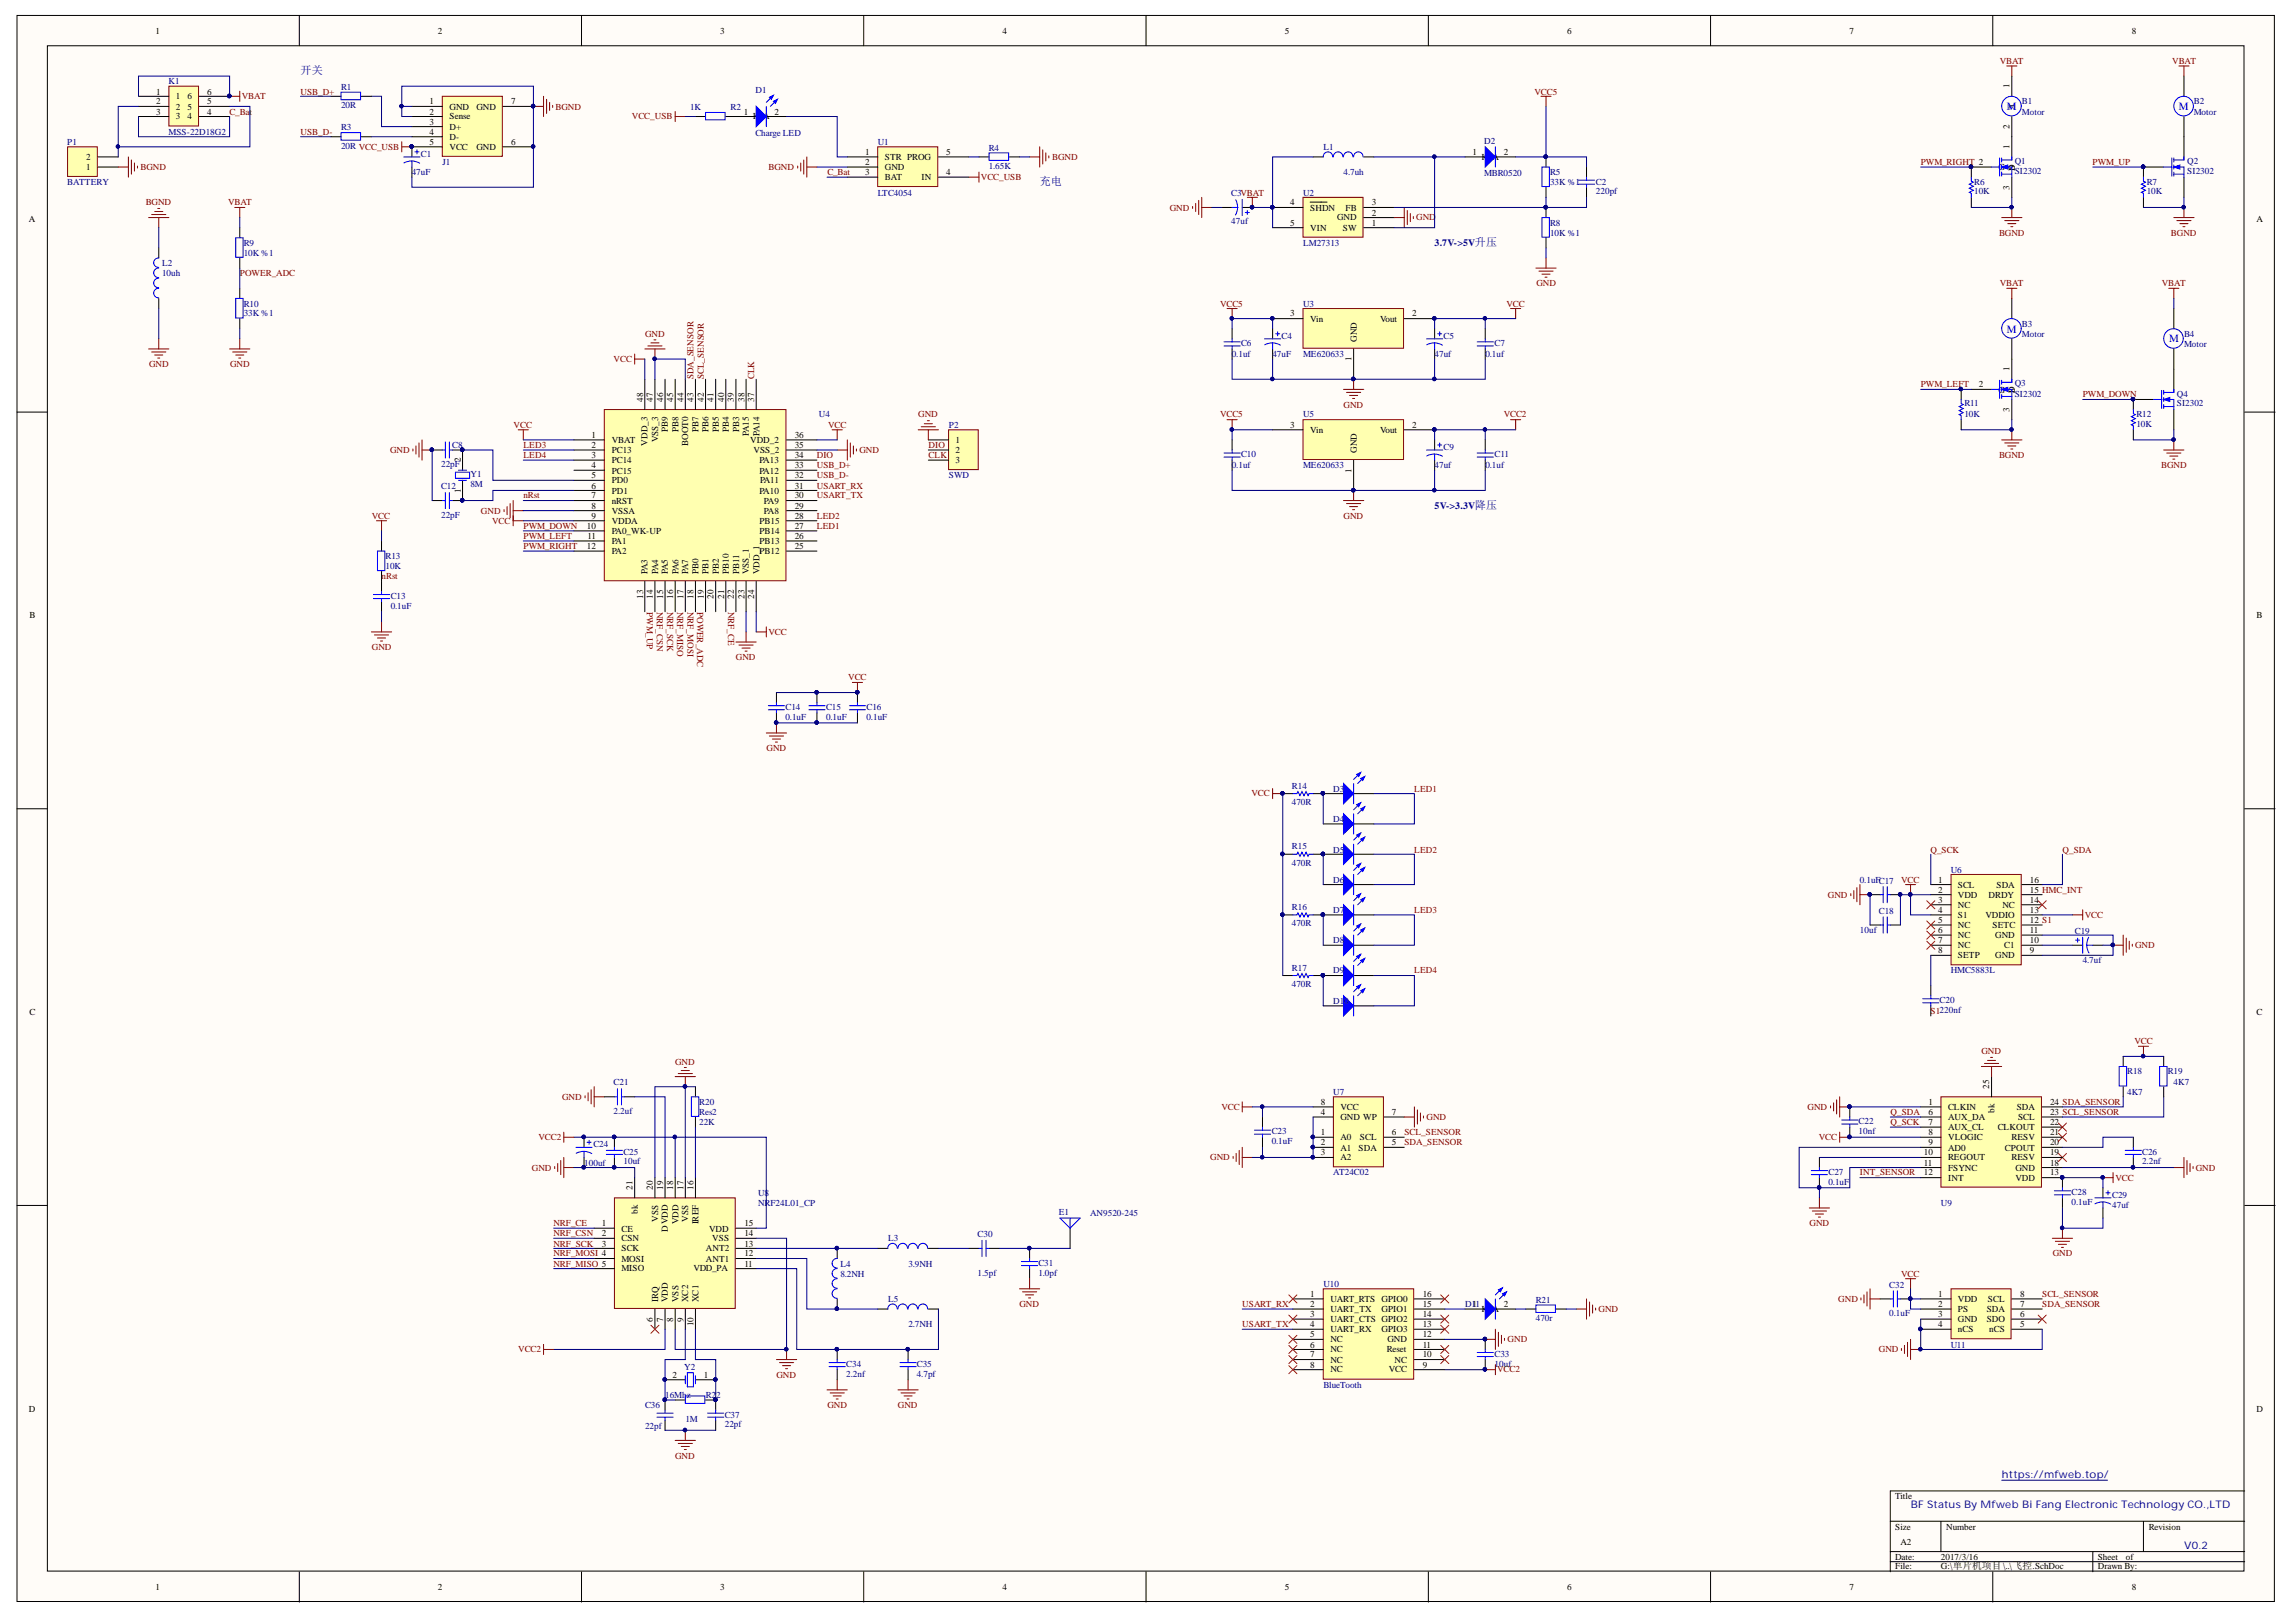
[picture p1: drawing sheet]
<svg xmlns="http://www.w3.org/2000/svg" width="297mm" height="210mm" viewBox="0 0 297 210" stroke-linecap="round" stroke-linejoin="round" font-family="sans-serif">
<defs><g id="words">
<g font-size="1.4" fill="#000080">
<text x="38.9" y="9.5">开关</text>
<text x="134.5" y="24">充电</text>
<text x="259" y="191.3">https://mfweb.top/</text>
<text x="247.2" y="195.2">BF Status By Mfweb Bi Fang Electronic Technology CO.,LTD</text>
<text x="282.6" y="200.4">V0.2</text>
</g>
<g font-size="1.4" fill="#00f">
<text x="259.6" y="14.3">M</text>
<text x="281.9" y="14.3">M</text>
<text x="259.6" y="43.1">M</text>
<text x="280.6" y="44.3">M</text>
</g>
<g font-size="1.3" fill="#000080">
<text x="185.6" y="31.8">3.7V-&gt;5V升压</text>
<text x="185.6" y="65.8">5V-&gt;3.3V降压</text>
</g>
<g font-size="1.2">
<text x="20.1" y="4.4">1</text>
<text x="56.6" y="4.4">2</text>
<text x="93.2" y="4.4">3</text>
<text x="129.7" y="4.4">4</text>
<text x="166.2" y="4.4">5</text>
<text x="202.7" y="4.4">6</text>
<text x="239.3" y="4.4">7</text>
<text x="275.8" y="4.4">8</text>
<text x="260" y="11.4" transform="rotate(-90 260 11.4)">1</text>
<text x="20.2" y="12.2">1</text>
<text x="20.2" y="13.5">2</text>
<text x="20.2" y="14.9">3</text>
<text x="22.7" y="12.8">1</text>
<text x="22.7" y="14.2">2</text>
<text x="22.7" y="15.4">3</text>
<text x="24.3" y="15.4">4</text>
<text x="24.3" y="14.2">5</text>
<text x="24.3" y="12.8">6</text>
<text x="26.8" y="14.9">4</text>
<text x="26.8" y="13.5">5</text>
<text x="26.8" y="12.2">6</text>
<text x="55.5" y="13.5">1</text>
<text x="55.5" y="14.9">2</text>
<text x="55.5" y="16.1">3</text>
<text x="55.5" y="17.5">4</text>
<text x="58.2" y="14.2">GND</text>
<text x="58.2" y="15.4">Sense</text>
<text x="58.2" y="16.8">D+</text>
<text x="61.6" y="14.2">GND</text>
<text x="66.1" y="13.5">7</text>
<text x="96.2" y="14.9">1</text>
<text x="97.4" y="15.4">K A</text>
<text x="100.2" y="14.9">2</text>
<text x="260" y="16.7" transform="rotate(-90 260 16.7)">2</text>
<text x="260.7" y="14.2" transform="rotate(-90 260.7 14.2)">21</text>
<text x="11.2" y="22">1</text>
<text x="11.2" y="20.7">2</text>
<text x="55.5" y="18.7">5</text>
<text x="58.2" y="18.1">D-</text>
<text x="58.2" y="19.4">VCC</text>
<text x="61.6" y="19.4">GND</text>
<text x="66.1" y="18.7">6</text>
<text x="111.9" y="20.1">1</text>
<text x="111.9" y="21.4">2</text>
<text x="111.9" y="22.7">3</text>
<text x="114.5" y="20.7">STR PROG</text>
<text x="114.5" y="22">GND</text>
<text x="114.5" y="23.3">BAT</text>
<text x="119.2" y="23.3">IN</text>
<text x="122.4" y="22.7">4</text>
<text x="122.4" y="20.1">5</text>
<text x="190.5" y="20.1">1</text>
<text x="191.7" y="20.7">K A</text>
<text x="194.5" y="20.1">2</text>
<text x="258.5" y="22">G</text>
<text x="260" y="19.2" transform="rotate(-90 260 19.2)">1</text>
<text x="260.7" y="22.1" transform="rotate(-90 260.7 22.1)">D</text>
<text x="260.7" y="22" transform="rotate(-90 260.7 22)">S</text>
<text x="3.7" y="28.7">A</text>
<text x="166.9" y="26.6">4</text>
<text x="166.9" y="29.2">5</text>
<text x="169.5" y="27.3">SHDN</text>
<text x="169.5" y="29.9">VIN</text>
<text x="173" y="28.5">GND</text>
<text x="173.7" y="29.9">SW</text>
<text x="174.1" y="27.3">FB</text>
<text x="177.5" y="29.2">1</text>
<text x="177.5" y="27.9">2</text>
<text x="177.5" y="26.6">3</text>
<text x="260" y="24.6" transform="rotate(-90 260 24.6)">3</text>
<text x="291.9" y="28.7">A</text>
<text x="166.9" y="40.9">3</text>
<text x="169.5" y="41.6">Vin</text>
<text x="178.6" y="41.6">Vout</text>
<text x="182.7" y="40.9">2</text>
<text x="174.8" y="46.8" transform="rotate(-90 174.8 46.8)">1</text>
<text x="175.5" y="44.2" transform="rotate(-90 175.5 44.2)">GND</text>
<text x="83.2" y="52" transform="rotate(-90 83.2 52)">48</text>
<text x="84.5" y="52" transform="rotate(-90 84.5 52)">47</text>
<text x="85.8" y="52" transform="rotate(-90 85.8 52)">46</text>
<text x="87.1" y="52" transform="rotate(-90 87.1 52)">45</text>
<text x="88.4" y="52" transform="rotate(-90 88.4 52)">44</text>
<text x="89.7" y="52" transform="rotate(-90 89.7 52)">43</text>
<text x="91.1" y="52" transform="rotate(-90 91.1 52)">42</text>
<text x="92.3" y="52" transform="rotate(-90 92.3 52)">41</text>
<text x="93.7" y="52" transform="rotate(-90 93.7 52)">40</text>
<text x="94.9" y="52" transform="rotate(-90 94.9 52)">39</text>
<text x="96.3" y="52" transform="rotate(-90 96.3 52)">38</text>
<text x="97.6" y="52" transform="rotate(-90 97.6 52)">37</text>
<text x="256" y="50.1">2</text>
<text x="258.5" y="50.8">G</text>
<text x="260" y="53.3" transform="rotate(-90 260 53.3)">3</text>
<text x="260" y="48" transform="rotate(-90 260 48)">1</text>
<text x="260.7" y="50.8" transform="rotate(-90 260.7 50.8)">D</text>
<text x="260.7" y="50.8" transform="rotate(-90 260.7 50.8)">S</text>
<text x="59.6" y="59.8" transform="rotate(-90 59.6 59.8)">2</text>
<text x="76.5" y="56.6">1</text>
<text x="76.5" y="58">2</text>
<text x="76.5" y="59.3">3</text>
<text x="79.1" y="57.3">VBAT</text>
<text x="79.1" y="58.7">PC13</text>
<text x="79.1" y="59.9">PC14</text>
<text x="83.8" y="57.7" transform="rotate(-90 83.8 57.7)">VDD_3</text>
<text x="85.1" y="57.2" transform="rotate(-90 85.1 57.2)">VSS_3</text>
<text x="86.4" y="56" transform="rotate(-90 86.4 56)">PB9</text>
<text x="87.8" y="56" transform="rotate(-90 87.8 56)">PB8</text>
<text x="89" y="57.7" transform="rotate(-90 89 57.7)">BOOT0</text>
<text x="90.4" y="56" transform="rotate(-90 90.4 56)">PB7</text>
<text x="91.6" y="56" transform="rotate(-90 91.6 56)">PB6</text>
<text x="93" y="56" transform="rotate(-90 93 56)">PB5</text>
<text x="94.3" y="56" transform="rotate(-90 94.3 56)">PB4</text>
<text x="95.6" y="56" transform="rotate(-90 95.6 56)">PB3</text>
<text x="96.9" y="56.5" transform="rotate(-90 96.9 56.5)">PA15</text>
<text x="97.1" y="57.3">VDD_2</text>
<text x="97.5" y="58.7">VSS_2</text>
<text x="98.2" y="56.5" transform="rotate(-90 98.2 56.5)">PA14</text>
<text x="98.2" y="59.9">PA13</text>
<text x="102.8" y="59.3">34</text>
<text x="102.8" y="58">35</text>
<text x="102.8" y="56.6">36</text>
<text x="123.6" y="57.3">1</text>
<text x="123.6" y="58.7">2</text>
<text x="123.6" y="59.9">3</text>
<text x="166.9" y="55.4">3</text>
<text x="169.5" y="56.1">Vin</text>
<text x="175.5" y="58.7" transform="rotate(-90 175.5 58.7)">GND</text>
<text x="178.6" y="56.1">Vout</text>
<text x="182.7" y="55.4">2</text>
<text x="59.6" y="63.8" transform="rotate(-90 59.6 63.8)">1</text>
<text x="76.5" y="60.6">4</text>
<text x="76.5" y="61.9">5</text>
<text x="76.5" y="63.2">6</text>
<text x="76.5" y="64.5">7</text>
<text x="76.5" y="65.8">8</text>
<text x="79.1" y="61.3">PC15</text>
<text x="79.1" y="62.6">PD0</text>
<text x="79.1" y="63.9">PD1</text>
<text x="79.1" y="65.2">nRST</text>
<text x="98.2" y="63.9">PA10</text>
<text x="98.2" y="61.3">PA12</text>
<text x="98.3" y="62.6">PA11</text>
<text x="98.8" y="65.2">PA9</text>
<text x="102.8" y="65.8">29</text>
<text x="102.8" y="64.5">30</text>
<text x="102.8" y="63.2">31</text>
<text x="102.8" y="61.9">32</text>
<text x="102.8" y="60.6">33</text>
<text x="174.8" y="61.2" transform="rotate(-90 174.8 61.2)">1</text>
<text x="75.9" y="68.5">10</text>
<text x="75.9" y="71.1">12</text>
<text x="76" y="69.7">11</text>
<text x="76.5" y="67.1">9</text>
<text x="79.1" y="66.5">VSSA</text>
<text x="79.1" y="67.8">VDDA</text>
<text x="79.1" y="69.1">PA0_WK-UP</text>
<text x="79.1" y="70.4">PA1</text>
<text x="79.1" y="71.8">PA2</text>
<text x="98.2" y="71.8">PB12</text>
<text x="98.2" y="70.4">PB13</text>
<text x="98.2" y="69.1">PB14</text>
<text x="98.2" y="67.8">PB15</text>
<text x="98.8" y="66.5">PA8</text>
<text x="102.8" y="71.1">25</text>
<text x="102.8" y="69.7">26</text>
<text x="102.8" y="68.5">27</text>
<text x="102.8" y="67.1">28</text>
<text x="83.2" y="77.5" transform="rotate(-90 83.2 77.5)">13</text>
<text x="83.8" y="74.3" transform="rotate(-90 83.8 74.3)">PA3</text>
<text x="84.5" y="77.5" transform="rotate(-90 84.5 77.5)">14</text>
<text x="85.1" y="74.3" transform="rotate(-90 85.1 74.3)">PA4</text>
<text x="85.8" y="77.5" transform="rotate(-90 85.8 77.5)">15</text>
<text x="86.4" y="74.3" transform="rotate(-90 86.4 74.3)">PA5</text>
<text x="87.1" y="77.5" transform="rotate(-90 87.1 77.5)">16</text>
<text x="87.8" y="74.3" transform="rotate(-90 87.8 74.3)">PA6</text>
<text x="88.4" y="77.5" transform="rotate(-90 88.4 77.5)">17</text>
<text x="89" y="74.3" transform="rotate(-90 89 74.3)">PA7</text>
<text x="89.7" y="77.5" transform="rotate(-90 89.7 77.5)">18</text>
<text x="90.4" y="74.3" transform="rotate(-90 90.4 74.3)">PB0</text>
<text x="91.1" y="77.5" transform="rotate(-90 91.1 77.5)">19</text>
<text x="91.6" y="74.3" transform="rotate(-90 91.6 74.3)">PB1</text>
<text x="92.3" y="77.5" transform="rotate(-90 92.3 77.5)">20</text>
<text x="93" y="74.3" transform="rotate(-90 93 74.3)">PB2</text>
<text x="93.7" y="77.5" transform="rotate(-90 93.7 77.5)">21</text>
<text x="94.3" y="74.3" transform="rotate(-90 94.3 74.3)">PB10</text>
<text x="94.9" y="77.5" transform="rotate(-90 94.9 77.5)">22</text>
<text x="95.6" y="74.3" transform="rotate(-90 95.6 74.3)">PB11</text>
<text x="96.3" y="77.5" transform="rotate(-90 96.3 77.5)">23</text>
<text x="96.9" y="74.3" transform="rotate(-90 96.9 74.3)">VSS_1</text>
<text x="97.6" y="77.5" transform="rotate(-90 97.6 77.5)">24</text>
<text x="98.2" y="74.3" transform="rotate(-90 98.2 74.3)">VDD_1</text>
<text x="3.8" y="80">B</text>
<text x="291.9" y="80">B</text>
<text x="250.8" y="114.2">1</text>
<text x="250.8" y="115.6">2</text>
<text x="250.8" y="116.8">3</text>
<text x="250.8" y="118.2">4</text>
<text x="250.8" y="119.4">5</text>
<text x="253.3" y="114.9">SCL</text>
<text x="253.3" y="116.2">VDD</text>
<text x="253.3" y="117.5">NC</text>
<text x="253.3" y="118.8">S1</text>
<text x="256.9" y="118.8">VDDIO</text>
<text x="257.3" y="116.2">DRDY</text>
<text x="258.3" y="114.9">SDA</text>
<text x="259.1" y="117.5">NC</text>
<text x="262.6" y="119.4">12 S1</text>
<text x="262.6" y="118.2">13</text>
<text x="262.6" y="116.8">14</text>
<text x="262.6" y="115.6">15 HMC_INT</text>
<text x="262.6" y="114.2">16</text>
<text x="250.8" y="120.7">6</text>
<text x="250.8" y="122.1">7</text>
<text x="250.8" y="123.3">8</text>
<text x="253.3" y="120.1">NC</text>
<text x="253.3" y="121.4">NC</text>
<text x="253.3" y="122.7">NC</text>
<text x="253.3" y="124">SETP</text>
<text x="257.8" y="120.1">SETC</text>
<text x="258.1" y="124">GND</text>
<text x="258.1" y="121.4">GND</text>
<text x="259.3" y="122.7">C1</text>
<text x="262.6" y="123.3">9</text>
<text x="262.6" y="122.1">10</text>
<text x="262.6" y="120.7">11</text>
<text x="3.8" y="131.4">C</text>
<text x="291.9" y="131.4">C</text>
<text x="170.9" y="143">8</text>
<text x="173.4" y="143.7">VCC</text>
<text x="249.5" y="143">1</text>
<text x="252" y="143.7">CLKIN</text>
<text x="257.4" y="140.9" transform="rotate(-90 257.4 140.9)">25</text>
<text x="260.9" y="143.7">SDA</text>
<text x="265.2" y="143">24 SDA_SENSOR</text>
<text x="170.9" y="146.9">1</text>
<text x="170.9" y="148.2">2</text>
<text x="170.9" y="149.5">3</text>
<text x="170.9" y="144.3">4</text>
<text x="173.4" y="147.6">A0</text>
<text x="173.4" y="148.9">A1</text>
<text x="173.4" y="144.9">GND WP</text>
<text x="175.8" y="148.9">SDA</text>
<text x="175.9" y="147.6">SCL</text>
<text x="180.1" y="148.2">5</text>
<text x="180.1" y="146.9">6</text>
<text x="180.1" y="144.3">7</text>
<text x="248.9" y="149.5">10</text>
<text x="249.5" y="144.3">6</text>
<text x="249.5" y="145.6">7</text>
<text x="249.5" y="146.9">8</text>
<text x="249.5" y="148.2">9</text>
<text x="252" y="144.9">AUX_DA</text>
<text x="252" y="146.3">AUX_CL</text>
<text x="252" y="147.6">VLOGIC</text>
<text x="252" y="148.9">AD0</text>
<text x="258" y="144" transform="rotate(-90 258 144)">bk</text>
<text x="258.5" y="146.3">CLKOUT</text>
<text x="259.4" y="148.9">CPOUT</text>
<text x="260.2" y="147.6">RESV</text>
<text x="261.1" y="144.9">SCL</text>
<text x="265.2" y="149.5">19</text>
<text x="265.2" y="148.2">20</text>
<text x="265.2" y="146.9">21</text>
<text x="265.2" y="145.6">22</text>
<text x="265.2" y="144.3">23 SCL_SENSOR</text>
<text x="81.8" y="154" transform="rotate(-90 81.8 154)">21</text>
<text x="84.5" y="154" transform="rotate(-90 84.5 154)">20</text>
<text x="85.8" y="154" transform="rotate(-90 85.8 154)">19</text>
<text x="87.1" y="154" transform="rotate(-90 87.1 154)">18</text>
<text x="88.4" y="154" transform="rotate(-90 88.4 154)">17</text>
<text x="89.7" y="154" transform="rotate(-90 89.7 154)">16</text>
<text x="173.4" y="150.2">A2</text>
<text x="248.9" y="150.9">11</text>
<text x="248.9" y="152.1">12</text>
<text x="252" y="150.2">REGOUT</text>
<text x="252" y="151.5">FSYNC</text>
<text x="252" y="152.8">INT</text>
<text x="260.2" y="150.2">RESV</text>
<text x="260.7" y="152.8">VDD</text>
<text x="260.7" y="151.5">GND</text>
<text x="265.2" y="152.1">13</text>
<text x="265.2" y="150.9">18</text>
<text x="77.9" y="158.7">1</text>
<text x="77.9" y="160">2</text>
<text x="77.9" y="161.3">3</text>
<text x="80.4" y="159.4">CE</text>
<text x="80.4" y="160.6">CSN</text>
<text x="80.4" y="161.9">SCK</text>
<text x="82.5" y="157.1" transform="rotate(-90 82.5 157.1)">bk</text>
<text x="85.1" y="158.1" transform="rotate(-90 85.1 158.1)">VSS</text>
<text x="86.4" y="159.4" transform="rotate(-90 86.4 159.4)">DVDD</text>
<text x="87.8" y="158.5" transform="rotate(-90 87.8 158.5)">VDD</text>
<text x="89" y="158.1" transform="rotate(-90 89 158.1)">VSS</text>
<text x="90.4" y="158.5" transform="rotate(-90 90.4 158.5)">IREF</text>
<text x="91.3" y="161.9">ANT2</text>
<text x="91.7" y="159.4">VDD</text>
<text x="92.2" y="160.6">VSS</text>
<text x="96.3" y="161.3">13</text>
<text x="96.3" y="160">14</text>
<text x="96.3" y="158.7">15</text>
<text x="80.4" y="163.3">MOSI</text>
<text x="80.4" y="164.5">MISO</text>
<text x="89.7" y="164.5">VDD_PA</text>
<text x="91.3" y="163.3">ANT1</text>
<text x="96.3" y="163.9">11</text>
<text x="96.3" y="162.6">12</text>
<text x="169.5" y="167.8">1</text>
<text x="184.1" y="167.8">16</text>
<text x="250.8" y="167.8">1</text>
<text x="261.3" y="167.8">8</text>
<text x="84.5" y="171" transform="rotate(-90 84.5 171)">6</text>
<text x="85.1" y="168.5" transform="rotate(-90 85.1 168.5)">IRQ</text>
<text x="85.8" y="171" transform="rotate(-90 85.8 171)">7</text>
<text x="86.4" y="168.5" transform="rotate(-90 86.4 168.5)">VDD</text>
<text x="87.1" y="171" transform="rotate(-90 87.1 171)">8</text>
<text x="87.8" y="168.5" transform="rotate(-90 87.8 168.5)">VSS</text>
<text x="88.4" y="171" transform="rotate(-90 88.4 171)">9</text>
<text x="89" y="168.5" transform="rotate(-90 89 168.5)">XC2</text>
<text x="89.7" y="171.6" transform="rotate(-90 89.7 171.6)">10</text>
<text x="90.4" y="168.5" transform="rotate(-90 90.4 168.5)">XC1</text>
<text x="169.5" y="169.2">2</text>
<text x="169.5" y="170.4">3</text>
<text x="169.5" y="171.8">4</text>
<text x="169.5" y="173.1">5</text>
<text x="172.1" y="168.5">UART_RTS GPIO0</text>
<text x="172.1" y="169.8">UART_TX</text>
<text x="172.1" y="171.1">UART_CTS GPIO2</text>
<text x="172.1" y="172.4">UART_RX</text>
<text x="172.1" y="173.7">NC</text>
<text x="178.7" y="172.4">GPIO3</text>
<text x="178.7" y="169.8">GPIO1</text>
<text x="179.5" y="173.7">GND</text>
<text x="184.1" y="173.1">12</text>
<text x="184.1" y="171.8">13</text>
<text x="184.1" y="170.4">14</text>
<text x="184.1" y="169.2">15</text>
<text x="191.7" y="169.8">K A</text>
<text x="194.5" y="169.2">2</text>
<text x="250.8" y="169.2">2</text>
<text x="250.8" y="170.4">3</text>
<text x="250.8" y="171.8">4</text>
<text x="253.3" y="168.5">VDD</text>
<text x="253.3" y="169.8">PS</text>
<text x="253.3" y="171.1">GND</text>
<text x="253.3" y="172.4">nCS</text>
<text x="257" y="171.1">SDO</text>
<text x="257" y="169.8">SDA</text>
<text x="257.2" y="168.5">SCL</text>
<text x="257.4" y="172.4">nCS</text>
<text x="261.3" y="171.8">5</text>
<text x="261.3" y="170.4">6</text>
<text x="261.3" y="169.2">7</text>
<text x="87" y="178.3">2</text>
<text x="91.1" y="178.3">1</text>
<text x="169.5" y="174.4">6</text>
<text x="169.5" y="175.7">7</text>
<text x="169.5" y="177">8</text>
<text x="172.1" y="175">NC</text>
<text x="172.1" y="176.3">NC</text>
<text x="172.1" y="177.6">NC</text>
<text x="179.4" y="175">Reset</text>
<text x="179.7" y="177.6">VCC</text>
<text x="180.4" y="176.3">NC</text>
<text x="184.1" y="177">9</text>
<text x="184.1" y="175.7">10</text>
<text x="184.1" y="174.4">11</text>
<text x="3.7" y="182.7">D</text>
<text x="291.9" y="182.7">D</text>
<text x="245.2" y="194">Title</text>
<text x="245.2" y="198">Size</text>
<text x="251.8" y="198">Number</text>
<text x="278" y="198">Revision</text>
<text x="245.2" y="201.8">Date:</text>
<text x="245.2" y="203.1">File:</text>
<text x="245.9" y="199.9">A2</text>
<text x="251.1" y="201.8">2017/3/16</text>
<text x="251.1" y="203.1">G:\单片机项目\..\飞控.SchDoc</text>
<text x="271.4" y="201.8">Sheet</text>
<text x="271.4" y="203.1">Drawn By:</text>
<text x="275" y="201.8">of</text>
<text x="20.1" y="205.7">1</text>
<text x="56.6" y="205.7">2</text>
<text x="93.2" y="205.7">3</text>
<text x="129.7" y="205.7">4</text>
<text x="166.2" y="205.7">5</text>
<text x="202.7" y="205.7">6</text>
<text x="239.3" y="205.7">7</text>
<text x="275.8" y="205.7">8</text>
</g>
<g font-size="1.2" fill="#000080">
<text x="21.8" y="10.9">K1</text>
<text x="44.1" y="11.6">R1</text>
<text x="97.7" y="12">D1</text>
<text x="21.8" y="17.5">MSS-22D18G2</text>
<text x="44.1" y="16.9">R3</text>
<text x="44.1" y="14">20R</text>
<text x="89.3" y="14.2">1K</text>
<text x="94.5" y="14.2">R2</text>
<text x="97.7" y="17.6">Charge LED</text>
<text x="261.6" y="13.5">B1</text>
<text x="261.6" y="14.9">Motor</text>
<text x="283.8" y="13.5">B2</text>
<text x="283.8" y="14.9">Motor</text>
<text x="8.7" y="18.7">P1</text>
<text x="8.7" y="24">BATTERY</text>
<text x="44.1" y="19.2">20R VCC_USB</text>
<text x="53.3" y="22.7">47uF</text>
<text x="54.4" y="20.3">C1</text>
<text x="57.2" y="21.4">J1</text>
<text x="113.5" y="18.7">U1</text>
<text x="127.9" y="21.9">1.65K</text>
<text x="127.9" y="19.5">R4</text>
<text x="171.2" y="19.4">L1</text>
<text x="173.8" y="22.7">4.7uh</text>
<text x="192" y="18.7">D2</text>
<text x="192" y="22.8">MBR0520</text>
<text x="200.5" y="24">33K %1</text>
<text x="200.5" y="22.7">R5</text>
<text x="206.5" y="23.9">C2</text>
<text x="255.4" y="23.9">R6</text>
<text x="260.7" y="21.3">Q1</text>
<text x="260.7" y="22.5">SI2302</text>
<text x="277.7" y="23.9">R7</text>
<text x="283" y="21.3">Q2</text>
<text x="283" y="22.5">SI2302</text>
<text x="113.5" y="25.3">LTC4054</text>
<text x="159.3" y="29">47uf</text>
<text x="159.3" y="25.4">C3VBAT</text>
<text x="168.6" y="25.3">U2</text>
<text x="200.5" y="29.2">R8</text>
<text x="206.5" y="25.2">220pf</text>
<text x="255.4" y="25.2">10K</text>
<text x="277.7" y="25.2">10K</text>
<text x="21" y="35.7">10uh</text>
<text x="21" y="34.4">L2</text>
<text x="31.5" y="33.2">10K %1</text>
<text x="31.5" y="31.8">R9</text>
<text x="168.6" y="31.8">LM27313</text>
<text x="200.5" y="30.6">10K %1</text>
<text x="31.5" y="40.9">33K %1</text>
<text x="31.5" y="39.7">R10</text>
<text x="168.6" y="39.7">U3</text>
<text x="159.4" y="46.2">0.1uf</text>
<text x="160.6" y="44.7">C6</text>
<text x="164.6" y="46.2">47uF</text>
<text x="165.8" y="43.9">C4</text>
<text x="168.6" y="46.2">ME620633</text>
<text x="185.6" y="46.2">47uf</text>
<text x="186.8" y="43.9">C5</text>
<text x="192.2" y="46.2">0.1uf</text>
<text x="193.4" y="44.7">C7</text>
<text x="261.6" y="42.3">B3</text>
<text x="261.6" y="43.6">Motor</text>
<text x="282.6" y="43.6">B4</text>
<text x="282.6" y="44.9">Motor</text>
<text x="254.1" y="53.9">10K</text>
<text x="254.1" y="52.6">R11</text>
<text x="260.7" y="50">Q3</text>
<text x="260.7" y="51.3">SI2302</text>
<text x="276.4" y="53.9">R12</text>
<text x="281.6" y="51.3">Q4</text>
<text x="281.6" y="52.6">SI2302</text>
<text x="58.5" y="58">C8</text>
<text x="105.9" y="54">U4</text>
<text x="122.8" y="55.4">P2</text>
<text x="160.6" y="59.2">C10</text>
<text x="168.6" y="54">U5</text>
<text x="186.8" y="58.2">C9</text>
<text x="193.4" y="59.2">C11</text>
<text x="276.4" y="55.2">10K</text>
<text x="57.1" y="60.4">22pF</text>
<text x="57.1" y="63.3">C12</text>
<text x="60.9" y="61.8">Y1</text>
<text x="60.9" y="63.1">8M</text>
<text x="122.8" y="61.9">SWD</text>
<text x="159.4" y="60.6">0.1uf</text>
<text x="168.6" y="60.6">ME620633</text>
<text x="185.6" y="60.6">47uf</text>
<text x="192.2" y="60.6">0.1uf</text>
<text x="57.1" y="67">22pF</text>
<text x="49.9" y="73.7">10K</text>
<text x="49.9" y="72.3">R13</text>
<text x="50.6" y="77.5">C13</text>
<text x="50.6" y="78.8">0.1uF</text>
<text x="101.6" y="93.2">0.1uF</text>
<text x="101.6" y="91.8">C14</text>
<text x="106.9" y="93.2">0.1uF</text>
<text x="106.9" y="91.8">C15</text>
<text x="112.1" y="93.2">0.1uF</text>
<text x="112.1" y="91.8">C16</text>
<text x="167.1" y="104.2">470R</text>
<text x="167.1" y="102.1">R14</text>
<text x="172.5" y="102.5">D3</text>
<text x="172.5" y="106.4">D4</text>
<text x="167.1" y="112">470R</text>
<text x="167.1" y="109.9">R15</text>
<text x="172.5" y="110.3">D5</text>
<text x="252.4" y="112.9">U6</text>
<text x="167.1" y="119.9">470R</text>
<text x="167.1" y="117.8">R16</text>
<text x="172.5" y="114.2">D6</text>
<text x="172.5" y="118.2">D7</text>
<text x="240.6" y="114.2">0.1uFC17</text>
<text x="243.1" y="118.3">C18</text>
<text x="167.1" y="125.6">R17</text>
<text x="172.5" y="122.1">D8</text>
<text x="172.5" y="125.9">D9</text>
<text x="240.6" y="120.7">10uf</text>
<text x="252.4" y="125.9">HMC5883L</text>
<text x="268.4" y="120.9">C19</text>
<text x="269.4" y="124.7">4.7uf</text>
<text x="167.1" y="127.7">470R</text>
<text x="172.5" y="129.9">D10</text>
<text x="250.9" y="129.7">C20</text>
<text x="79.4" y="140.5">C21</text>
<text x="90.5" y="143">R20</text>
<text x="172.5" y="141.7">U7</text>
<text x="275.2" y="141.7">4K7</text>
<text x="275.2" y="139">R18</text>
<text x="280.4" y="139">R19</text>
<text x="281.2" y="140.4">4K7</text>
<text x="76.8" y="148.5">C24</text>
<text x="79.4" y="144.2">2.2uf</text>
<text x="80.7" y="149.4">C25</text>
<text x="90.5" y="145.6">22K</text>
<text x="90.5" y="144.3">Res2</text>
<text x="164.5" y="148.1">0.1uF</text>
<text x="164.5" y="146.8">C23</text>
<text x="240.5" y="146.8">10nf</text>
<text x="240.5" y="145.5">C22</text>
<text x="277.1" y="149.4">C26</text>
<text x="75.6" y="150.9">100uf</text>
<text x="80.7" y="150.7">10uf</text>
<text x="98.1" y="154.7">U8</text>
<text x="172.5" y="152.1">AT24C02</text>
<text x="236.6" y="153.3">0.1uF</text>
<text x="236.6" y="152">C27</text>
<text x="268" y="155.9">0.1uF</text>
<text x="268" y="154.7">C28</text>
<text x="273.3" y="155">C29</text>
<text x="277.1" y="150.7">2.2nf</text>
<text x="98.1" y="156.1">NRF24L01_CP</text>
<text x="114.9" y="160.6">L3</text>
<text x="126.5" y="160.1">C30</text>
<text x="137" y="157.3">E1</text>
<text x="141" y="157.4">AN9520-245</text>
<text x="251.1" y="156.1">U9</text>
<text x="273.3" y="156.3">47uf</text>
<text x="108.7" y="165.2">8.2NH</text>
<text x="108.7" y="163.9">L4</text>
<text x="117.5" y="163.9">3.9NH</text>
<text x="126.5" y="165.1">1.5pf</text>
<text x="134.3" y="165.1">1.0pf</text>
<text x="134.3" y="163.8">C31</text>
<text x="171.2" y="166.6">U10</text>
<text x="244.4" y="166.6">C32</text>
<text x="114.9" y="168.5">L5</text>
<text x="117.5" y="171.8">2.7NH</text>
<text x="189.6" y="169.2">D111</text>
<text x="198.7" y="170.9">470r</text>
<text x="198.7" y="168.7">R21</text>
<text x="244.4" y="170.4">0.1uF</text>
<text x="88.5" y="177.3">Y2</text>
<text x="109.5" y="178.2">2.2nf</text>
<text x="109.5" y="176.9">C34</text>
<text x="118.6" y="178.2">4.7pf</text>
<text x="118.6" y="176.9">C35</text>
<text x="171.2" y="179.6">BlueTooth</text>
<text x="193.4" y="176.9">10uf</text>
<text x="193.4" y="175.6">C33</text>
<text x="252.4" y="174.4">U11</text>
<text x="83.4" y="184.9">22pf</text>
<text x="83.4" y="182.3">C36</text>
<text x="86.1" y="180.9">16Mhz</text>
<text x="88.7" y="184">1M</text>
<text x="91.3" y="180.9">R22</text>
<text x="93.8" y="184.7">22pf</text>
<text x="93.8" y="183.4">C37</text>
</g>
<g font-size="1.2" fill="#800000">
<text x="258.7" y="8.3">VBAT</text>
<text x="281" y="8.3">VBAT</text>
<text x="29.7" y="14.9">C_Bat</text>
<text x="31.3" y="12.8">VBAT</text>
<text x="38.9" y="12.2">USB_D+</text>
<text x="38.9" y="17.5">USB_D-</text>
<text x="71.9" y="14.2">BGND</text>
<text x="81.8" y="15.4">VCC_USB</text>
<text x="198.5" y="12.2">VCC5</text>
<text x="18.2" y="22">BGND</text>
<text x="99.4" y="22">BGND</text>
<text x="107" y="22.7">C_Bat</text>
<text x="126.9" y="23.3">VCC_USB</text>
<text x="136.1" y="20.7">BGND</text>
<text x="248.5" y="21.4">PWM_RIGHT 2</text>
<text x="270.7" y="21.4">PWM_UP</text>
<text x="18.9" y="26.6">BGND</text>
<text x="29.5" y="26.6">VBAT</text>
<text x="151.3" y="27.3">GND</text>
<text x="183.2" y="28.5">GND</text>
<text x="31" y="35.7">POWER_ADC</text>
<text x="258.6" y="30.6">BGND</text>
<text x="280.9" y="30.6">BGND</text>
<text x="157.8" y="39.7">VCC5</text>
<text x="194.9" y="39.7">VCC</text>
<text x="198.8" y="37.1">GND</text>
<text x="258.7" y="37.1">VBAT</text>
<text x="279.7" y="37.1">VBAT</text>
<text x="19.3" y="47.5">GND</text>
<text x="29.8" y="47.5">GND</text>
<text x="79.4" y="46.8">VCC</text>
<text x="83.4" y="43.6">GND</text>
<text x="89.7" y="49" transform="rotate(-90 89.7 49)">SDA_SENSOR</text>
<text x="91.1" y="49" transform="rotate(-90 91.1 49)">SCL_SENSOR</text>
<text x="97.6" y="49" transform="rotate(-90 97.6 49)">CLK</text>
<text x="173.8" y="52.8">GND</text>
<text x="248.5" y="50.1">PWM_LEFT</text>
<text x="269.4" y="51.4">PWM_DOWN</text>
<text x="50.5" y="58.7">GND</text>
<text x="66.5" y="55.4">VCC</text>
<text x="67.7" y="58">LED3</text>
<text x="67.7" y="59.3">LED4</text>
<text x="105.7" y="59.3">DIO</text>
<text x="107.1" y="55.4">VCC</text>
<text x="111.2" y="58.7">GND</text>
<text x="118.8" y="54">GND</text>
<text x="120.1" y="58">DIO</text>
<text x="120.1" y="59.3">CLK</text>
<text x="157.8" y="54">VCC5</text>
<text x="194.5" y="54">VCC2</text>
<text x="258.6" y="59.3">BGND</text>
<text x="67.7" y="64.5">nRst</text>
<text x="105.7" y="63.2">USART_RX</text>
<text x="105.7" y="64.5">USART_TX</text>
<text x="105.7" y="60.6">USB_D+</text>
<text x="105.7" y="61.9">USB_D-</text>
<text x="279.6" y="60.6">BGND</text>
<text x="48.1" y="67.1">VCC</text>
<text x="62.2" y="66.5">GND</text>
<text x="63.7" y="67.8">VCC</text>
<text x="67.7" y="71.1">PWM_RIGHT</text>
<text x="67.7" y="69.7">PWM_LEFT</text>
<text x="67.7" y="68.5">PWM_DOWN</text>
<text x="105.7" y="68.5">LED1</text>
<text x="105.7" y="67.1">LED2</text>
<text x="173.8" y="67.1">GND</text>
<text x="49.4" y="75">nRst</text>
<text x="83.7" y="79.2" transform="rotate(90 83.7 79.2)">PWM_UP</text>
<text x="85" y="79.2" transform="rotate(90 85 79.2)">NRF_CSN</text>
<text x="86.3" y="79.2" transform="rotate(90 86.3 79.2)">NRF_SCK</text>
<text x="87.6" y="79.2" transform="rotate(90 87.6 79.2)">NRF_MISO</text>
<text x="88.9" y="79.2" transform="rotate(90 88.9 79.2)">NRF_MOSI</text>
<text x="90.2" y="79.2" transform="rotate(90 90.2 79.2)">POWER_ADC</text>
<text x="94.2" y="79.2" transform="rotate(90 94.2 79.2)">NRF_CE</text>
<text x="99.4" y="82.1">VCC</text>
<text x="48.1" y="84.2">GND</text>
<text x="95.2" y="85.4">GND</text>
<text x="109.7" y="88">VCC</text>
<text x="99.2" y="97.2">GND</text>
<text x="161.9" y="103.1">VCC</text>
<text x="183" y="102.5">LED1</text>
<text x="183" y="110.3">LED2</text>
<text x="249.8" y="110.3">Q_SCK</text>
<text x="266.8" y="110.3">Q_SDA</text>
<text x="183" y="118.2">LED3</text>
<text x="236.5" y="116.2">GND</text>
<text x="245.9" y="114.2">VCC</text>
<text x="269.7" y="118.8">VCC</text>
<text x="183" y="125.9">LED4</text>
<text x="276.2" y="122.7">GND</text>
<text x="249.8" y="131.2">S1220nf</text>
<text x="87.3" y="137.8">GND</text>
<text x="256.3" y="136.4">GND</text>
<text x="276.1" y="135.2">VCC</text>
<text x="72.7" y="142.3">GND</text>
<text x="158" y="143.7">VCC</text>
<text x="233.9" y="143.7">GND</text>
<text x="69.7" y="147.6">VCC2</text>
<text x="181.7" y="148.2">SDA_SENSOR</text>
<text x="181.7" y="146.9">SCL_SENSOR</text>
<text x="184.6" y="144.9">GND</text>
<text x="235.3" y="147.6">VCC</text>
<text x="244.6" y="145.6">Q_SCK</text>
<text x="244.6" y="144.3">Q_SDA</text>
<text x="68.8" y="151.5">GND</text>
<text x="156.6" y="150.2">GND</text>
<text x="240.6" y="152.1">INT_SENSOR</text>
<text x="273.7" y="152.8">VCC</text>
<text x="284.1" y="151.5">GND</text>
<text x="71.6" y="161.3">NRF_SCK</text>
<text x="71.6" y="160">NRF_CSN</text>
<text x="71.6" y="158.7">NRF_CE</text>
<text x="234.1" y="158.7">GND</text>
<text x="71.6" y="162.6">NRF_MOSI 4</text>
<text x="71.6" y="163.9">NRF_MISO 5</text>
<text x="245.9" y="165.2">VCC</text>
<text x="264.2" y="167.8">SCL_SENSOR</text>
<text x="265.6" y="162.6">GND</text>
<text x="131.9" y="169.2">GND</text>
<text x="160.7" y="169.2">USART_RX</text>
<text x="160.7" y="171.8">USART_TX</text>
<text x="195" y="173.7">GND</text>
<text x="206.8" y="169.8">GND</text>
<text x="237.8" y="168.5">GND</text>
<text x="264.2" y="169.2">SDA_SENSOR</text>
<text x="67" y="175">VCC2</text>
<text x="100.4" y="178.3">GND</text>
<text x="193.7" y="177.6">VCC2</text>
<text x="243.1" y="175">GND</text>
<text x="107" y="182.3">GND</text>
<text x="116.2" y="182.3">GND</text>
<text x="87.3" y="188.8">GND</text>
</g>
</g></defs>
<g fill="#fffcf8" stroke="#000" stroke-width=".13">
<path d="M2.2 2h292v205.3h-292z"/>
<path d="M6.1 5.9h284.2v197.4h-284.2z"/>
</g>
<g fill="none" stroke="#000" stroke-width=".13">
<path d="M38.7 2v3.9M75.2 2v3.9M111.7 2v3.9M148.3 2v3.9M184.8 2v3.9M221.3 2v3.9M257.8 2v3.9M2.2 53.3h3.9M290.4 53.3h3.9M2.2 104.7h3.9M290.4 104.7h3.9M2.2 156h3.9"/>
<path d="M290.4 156h3.9M244.6 196.9h45.8M251.1 196.9v3.9M277.3 196.9v3.9M290.4 192.9h-45.8v10.5M38.7 203.4v3.9M75.2 203.4v3.9M111.7 203.4v3.9M148.3 203.4v3.9M184.8 203.4v3.9M221.3 203.4v3.9M244.6 200.8h45.8"/>
<path d="M244.6 202.1h45.8M257.8 203.4v3.9M270.8 200.8v2.6"/>
</g>
<path d="M168.6 39.9h13v5.2h-13z" fill="#ffffb0" stroke="#800000" stroke-width=".13"/>
<path d="M159.4 42.5v1.4M159.4 45.2v1.3M164.6 41.2h4M164.6 42.5v1.4M164.6 45.2v1.3M175.1 45.2v3.9M181.7 41.2h3.9M185.6 42.5v1.4M185.6 45.2v1.3M192.2 42.5v1.4M192.2 45.2v1.3" fill="none" stroke="#000" stroke-width=".13"/>
<g fill="#000080" stroke="#000080" stroke-width=".13">
<circle cx="164.6" cy="41.2" r=".22"/>
<circle cx="185.6" cy="41.2" r=".22"/>
<circle cx="175.1" cy="49" r=".22"/>
</g>
<g fill="none" stroke="#00f" stroke-width=".13">
<path d="M158.4 44.2h2M158.4 44.8h2M159.4 43.9v.3M159.4 44.8v.4M163.6 43.9h2.1M164.6 44.4l.6 .1 .4 .2M164.6 44.4h-.5l-.5 .2M164.6 44.4v.8M165 43.2h.6M165.3 42.9v.6M184.6 43.9h2M185.6 44.4l.5 .1 .5 .2"/>
<path d="M185.6 44.4h-.5l-.5 .2M185.6 44.4v.8M186 43.2h.5M186.3 42.9v.6M191.1 44.2h2.1M191.1 44.8h2.1M192.2 43.9v.3M192.2 44.8v.4"/>
</g>
<path d="M195.4 39.9h1.3M196.1 39.9v1.3M173.8 50.4h2.6M174.2 50.8h1.8M174.6 51.2h1M175 51.6h.3M175.1 49.1v1.3" fill="none" stroke="#800000" stroke-width=".13"/>
<path d="M8.7 19h3.9v3.8h-3.9z" fill="#ffffb0" stroke="#800000" stroke-width=".13"/>
<path d="M260.3 17.7v2.6M12.7 21.6h2.6M12.7 20.3h2.6M255 21.6h2.7M260.3 22.9v2.6" fill="none" stroke="#000" stroke-width=".13"/>
<path d="M29.7 12.5h1.3M31 11.8v1.3" fill="none" stroke="#800000" stroke-width=".13"/>
<g fill="#000080" stroke="#000080" stroke-width=".13">
<circle cx="29.7" cy="12.4" r=".22"/>
<circle cx="255" cy="21.6" r=".22"/>
</g>
<path d="M257.7 21.6h1M258.7 20.4v2.4M259 20.7h1.3M259 21.6h1.3v1.3M259 22.5h1.3M259 20.4v.6M259 21.4v.5M259 22.3v.5" fill="none" stroke="#00f" stroke-width=".13"/>
<path d="M259 21.6l.7-.2v.5z" fill="#00f"/>
<path d="M259 21.6l.7-.2v.5zM260.3 20.3v.4M257.7 50.4h1M258.7 49.2v2.4M259 50.4h1.3v1.3M259 49.5h1.3M259 51.3h1.3M259 49.2v.5M259 50.1v.6M259 51v.6" fill="none" stroke="#00f" stroke-width=".13"/>
<circle cx="255" cy="21.6" r=".22" fill="#000080" stroke="#000080" stroke-width=".13"/>
<path d="M255 50.4h2.7M260.3 46.5v2.6M260.3 51.7v2.6" fill="none" stroke="#000" stroke-width=".13"/>
<path d="M259 50.4l.7-.3v.6z" fill="#00f"/>
<path d="M279.9 21.6h1.1M281 20.4v2.4M281.2 20.7h1.3M281.2 21.6h1.3v1.3M281.2 22.5h1.3M281.2 20.4v.6M281.2 21.4v.5M281.2 22.3v.5M259 50.4l.7-.3v.6zM260.3 49.1v.4" fill="none" stroke="#00f" stroke-width=".13"/>
<path d="M282.5 17.7v2.6M277.3 21.6h2.6M282.5 22.9v2.6" fill="none" stroke="#000" stroke-width=".13"/>
<circle cx="277.3" cy="21.6" r=".22" fill="#000080" stroke="#000080" stroke-width=".13"/>
<path d="M281.2 21.6l.8-.2v.5z" fill="#00f"/>
<path d="M281.2 21.6l.8-.2v.5zM282.5 20.3v.4M278.6 51.7h1.1M279.7 50.5v2.4M279.9 50.8h1.3M279.9 51.7h1.3v1.3M279.9 52.6h1.3M279.9 50.5v.5M279.9 51.4v.6M279.9 52.4v.5" fill="none" stroke="#00f" stroke-width=".13"/>
<g fill="#000080" stroke="#000080" stroke-width=".13">
<circle cx="277.3" cy="21.6" r=".22"/>
<circle cx="275.9" cy="51.7" r=".22"/>
</g>
<path d="M276 51.7h2.6M281.2 47.8v2.6M281.2 53v2.6" fill="none" stroke="#000" stroke-width=".13"/>
<path d="M279.9 51.7l.8-.3v.6z" fill="#00f"/>
<g fill="none" stroke="#00f" stroke-width=".13">
<path d="M255 22.9v.5l.3 .2-.5 .2 .5 .3-.5 .3 .5 .2-.5 .3 .2 .1v.5M277.3 22.9v.5l.3 .2-.6 .2 .6 .3-.6 .3 .6 .2-.6 .3 .3 .1v.5M253.7 51.7v.5l.3 .2-.5 .2 .5 .3-.5 .2 .5 .3-.5 .3 .2 .1v.5M276 53v.5l.3 .2-.6 .2 .6 .3-.6 .2 .6 .3-.6 .3 .3 .1v.5M279.9 51.7l.8-.3v.6zM281.2 50.4v.4"/>
<circle cx="260.2" cy="13.7" r="1.27"/>
<circle cx="282.5" cy="13.7" r="1.27"/>
<circle cx="260.2" cy="42.5" r="1.26"/>
<circle cx="281.2" cy="43.8" r="1.26"/>
</g>
<g fill="#000080" stroke="#000080" stroke-width=".13">
<circle cx="275.9" cy="51.7" r=".22"/>
<circle cx="253.7" cy="50.3" r=".22"/>
<circle cx="255" cy="21.6" r=".22"/>
<circle cx="277.3" cy="21.6" r=".22"/>
<circle cx="171.1" cy="102.7" r=".22"/>
</g>
<g fill="none" stroke="#000" stroke-width=".13">
<path d="M260.3 9.8v2.7M260.3 15.1v2.6M282.5 9.8v2.7M282.5 15.1v2.6M255 21.6v1.3M255 25.5v1.3M260.3 38.6v2.6M277.3 21.6v1.3M277.3 25.5v1.3M281.2 39.9v2.6M253.7 50.4v1.3M253.7 54.3v1.3"/>
<path d="M260.3 43.9v2.6M276 51.7v1.3M276 55.6v1.3M281.2 45.2v2.6M171.2 102.7h2.6M175.1 102.7h2.6"/>
</g>
<path d="M259.6 8.5h1.3M260.3 8.5v1.3M281.9 8.5h1.3M282.5 8.5v1.3M259.6 37.3h1.3M260.3 37.3v1.3M280.6 37.3h1.3M281.2 37.3v1.3" fill="none" stroke="#800000" stroke-width=".13"/>
<path d="M173.8 101.4l1.3 1.3-1.3 1.3z" fill="#00f"/>
<path d="M176 100l-.9 .9M173.8 101.4l1.3 1.3-1.3 1.3zM176.6 100.5l-1 .9" fill="none" stroke="#00f" stroke-width=".13"/>
<path d="M176 100.7l.6-.2-.3 .5z" fill="#00f"/>
<path d="M176 100.7l.6-.2-.3 .5z" fill="none" stroke="#00f" stroke-width=".13"/>
<path d="M175.5 100.2l.5-.2-.2 .5z" fill="#00f"/>
<path d="M175.1 101.4v2.6M175.5 100.2l.5-.2-.2 .5z" fill="none" stroke="#00f" stroke-width=".13"/>
<circle cx="171.1" cy="102.7" r=".22" fill="#000080" stroke="#000080" stroke-width=".13"/>
<path d="M171.2 106.6h2.6M175.1 106.6h2.6" fill="none" stroke="#000" stroke-width=".13"/>
<path d="M173.8 105.3l1.3 1.3-1.3 1.3z" fill="#00f"/>
<path d="M173.8 105.3l1.3 1.3-1.3 1.3zM176 103.9l-.9 .9M176.6 104.4l-1 .9" fill="none" stroke="#00f" stroke-width=".13"/>
<path d="M176 104.7l.6-.3-.3 .5z" fill="#00f"/>
<path d="M176 104.7l.6-.3-.3 .5z" fill="none" stroke="#00f" stroke-width=".13"/>
<path d="M175.5 104.1l.5-.2-.2 .5z" fill="#00f"/>
<g fill="none" stroke="#00f" stroke-width=".13">
<path d="M167.3 102.7h.5l.1-.3 .3 .6 .2-.6 .3 .6 .3-.6 .2 .6 .2-.3h.5M175.1 105.3v2.6M175.5 104.1l.5-.2-.2 .5zM274.2 138h.9v2.5h-.9zM279.4 138h1v2.5h-1zM234.3 152h2.1M234.3 151.5h2.1M235.4 151.1v.4M235.4 152v.4M238.3 144.9h2.1M238.3 145.5h2.1M239.3 144.6v.3"/>
<path d="M239.3 145.5v.4M265.8 154.1h2.1M265.8 154.6h2.1M266.8 153.7v.4M266.8 154.6v.4M274.9 148.9h2.1M274.9 149.4h2.1M276 148.5v.4M276 149.4v.4"/>
</g>
<g fill="none" stroke="#000" stroke-width=".13">
<path d="M166 102.7h1.3M169.9 102.7h1.3M274.7 136.7v1.3M279.9 136.7v1.3M235.4 149.8v1.3M235.4 152.4v1.3M239.3 143.2v1.4M239.3 145.9v1.3M266.8 152.4v1.3M266.8 155v1.3M274.7 140.6v1.3M276 147.2v1.3"/>
<path d="M276 149.8v1.3M279.9 140.6v1.3"/>
</g>
<g fill="#000080" stroke="#000080" stroke-width=".13">
<circle cx="171.1" cy="102.7" r=".22"/>
<circle cx="165.9" cy="102.7" r=".22"/>
<circle cx="239.3" cy="143.2" r=".22"/>
<circle cx="239.3" cy="147.1" r=".22"/>
<circle cx="235.3" cy="153.7" r=".22"/>
<circle cx="266.8" cy="152.4" r=".22"/>
<circle cx="266.8" cy="158.9" r=".22"/>
<circle cx="275.9" cy="151.1" r=".22"/>
</g>
<g fill="none" stroke="#800000" stroke-width=".13">
<path d="M164.6 102v1.4M164.6 102.7h1.4M234.1 156.3h2.6M234.5 156.7h1.8M234.9 157.1h1M235.3 157.5h.2M235.4 155v1.3M236.8 143.1v.3M237.2 142.7v1.1M237.6 142.3v1.9M238 141.9v2.7M238 143.2h1.3"/>
<path d="M266.8 158.9v1.3M281.2 151.1h1.3M282.5 149.8v2.6M282.9 150.2v1.8M283.3 150.6v1M283.7 151v.2M265.5 160.2h2.6M265.9 160.6h1.8M266.3 161h1M266.7 161.4h.3"/>
</g>
<path d="M266.3 149.3l1 1M266.3 146.6l1 1.1M266.3 145.3l1 1.1M267.3 149.3l-1 1M267.3 146.6l-1 1.1M267.3 145.3l-1 1.1" fill="none" stroke="#f00" stroke-width=".13"/>
<path d="M251.1 141.9h13v11.7h-13z" fill="#ffffb0" stroke="#800000" stroke-width=".13"/>
<g fill="none" stroke="#000" stroke-width=".13">
<path d="M257.7 139.3v2.6M248.5 143.2h2.6M248.5 144.6h2.6M248.5 145.9h2.6M248.5 147.2h2.6M248.5 148.5h2.6M248.5 149.8h2.6M248.5 151.1h2.6M248.5 152.4h2.6M264.2 143.2h2.6M264.2 144.6h2.6M264.2 145.9h2.6"/>
<path d="M264.2 147.2h2.6M264.2 148.5h2.6M264.2 149.8h2.6M264.2 151.1h2.6M264.2 152.4h2.6"/>
</g>
<g fill="#000080" stroke="#000080" stroke-width=".13">
<circle cx="266.8" cy="152.4" r=".22"/>
<circle cx="277.3" cy="136.7" r=".22"/>
<circle cx="239.3" cy="147.1" r=".22"/>
</g>
<path d="M256.3 138h2.7M256.7 137.6h1.9M257.1 137.2h1.1M257.5 136.8h.3M257.7 138v1.3M276.6 135.4h1.4M277.3 135.4v1.3M238 146.5v1.3M238 147.2h1.3" fill="none" stroke="#800000" stroke-width=".13"/>
<path d="M78.2 53h23.5v22.2h-23.5z" fill="#ffffb0" stroke="#800000" stroke-width=".13"/>
<g fill="none" stroke="#000" stroke-width=".13">
<path d="M55.9 58.2h1.3M58.5 58.2h1.3v2.7M74.2 56.9h4M74.2 58.2h4M74.2 59.5h4M83.4 49.1v3.9M84.7 49.1v3.9M86 49.1v3.9M87.3 49.1v3.9M88.7 49.1v3.9M90 49.1v3.9M91.3 49.1v3.9"/>
<path d="M92.6 49.1v3.9M93.9 49.1v3.9M95.2 49.1v3.9M96.5 49.1v3.9M97.8 49.1v3.9M101.8 56.9h3.9M101.8 58.2h3.9M101.8 59.5h3.9M49.4 70v1.3M49.4 73.9v2.6M49.4 77.9v1.3M55.9 64.8h1.3"/>
<path d="M59.8 62.2v2.6h-1.3M74.2 60.9h4M74.2 62.2h4M74.2 63.5h4M74.2 64.8h4M74.2 66.1h4M74.2 67.4h4M74.2 68.7h4M74.2 70h4M74.2 71.3h4M83.4 75.2v4M84.7 75.2v4"/>
<path d="M86 75.2v4M87.3 75.2v4M88.7 75.2v4M90 75.2v4M91.3 75.2v4M92.6 75.2v4M93.9 75.2v4M95.2 75.2v4M96.5 75.2v4M97.8 75.2v4M101.8 60.9h3.9M101.8 62.2h3.9"/>
<path d="M101.8 63.5h3.9M101.8 64.8h3.9M101.8 66.1h3.9M101.8 67.4h3.9M101.8 68.7h3.9M101.8 70h3.9M101.8 71.3h3.9M100.4 89.6v1.3M100.4 92.2v1.3M105.7 89.6v1.3M105.7 92.2v1.3M110.9 89.6v1.3"/>
<path d="M110.9 92.2v1.3"/>
</g>
<g fill="none" stroke="#800000" stroke-width=".13">
<path d="M53.4 58.1v.3M53.8 57.7v1.1M54.2 57.3v1.9M54.6 58.2h1.3M54.6 56.9v2.6M67 55.6h1.4M67.7 55.6v1.3M82.1 45.8v1.3M82.1 46.5h1.3M83.4 45.2h2.6M83.8 44.8h1.8M84.2 44.4h1.1"/>
<path d="M84.6 44h.3M84.7 45.2v1.3M107.7 55.6h1.3M108.3 58.2h1.3M108.3 55.6v1.3M109.6 56.9v2.6M110 57.3v1.9M110.4 57.7v1.1M110.8 58.1v.3M65.2 66v.2M65.6 65.6v1M66 65.2v1.8"/>
<path d="M66.4 64.8v3.2M66.4 66.1h1.3M66.4 67.4h1.3M48 81.8h2.7M48.4 82.2h1.9M48.8 82.6h1.1M49.2 83h.3M49.4 80.5v1.3M95.2 83.1h2.6M95.6 83.5h1.8M96 83.9h1M96.4 84.3h.3"/>
<path d="M96.5 81.8v1.3M97.8 81.8h1.3M99.1 94.9h2.7M99.1 81.1v1.3M99.5 95.2h1.9M99.9 95.6h1.1M100.3 96h.3M100.4 93.5v1.4M110.3 88.3h1.3M110.9 88.3v1.3"/>
</g>
<g fill="#000080" stroke="#000080" stroke-width=".13">
<circle cx="84.7" cy="46.4" r=".22"/>
<circle cx="59.8" cy="64.7" r=".22"/>
<circle cx="59.8" cy="58.2" r=".22"/>
<circle cx="55.9" cy="58.2" r=".22"/>
<circle cx="100.4" cy="93.5" r=".22"/>
<circle cx="105.6" cy="93.5" r=".22"/>
<circle cx="105.6" cy="89.6" r=".22"/>
<circle cx="110.9" cy="89.6" r=".22"/>
</g>
<g fill="none" stroke="#00f" stroke-width=".13">
<path d="M57.2 58.2h.4M57.6 57.2v2.1M58.1 57.2v2.1M58.1 58.2h.4M48.3 76.9h2.1M48.3 77.5h2.1M48.8 71.3h1v2.6h-1zM49.4 76.5v.4M49.4 77.5v.4M57.2 64.8h.4M57.6 63.7v2.1M58.1 63.7v2.1"/>
<path d="M58.1 64.8h.4M58.9 61.1h1.9v.8h-1.9zM59.3 60.9h1.1M59.3 62.2h1.1M99.4 91.3h2.1M99.4 91.8h2.1M100.4 90.9v.4M100.4 91.8v.4M104.6 91.3h2.1M104.6 91.8h2.1M105.7 90.9v.4M105.7 91.8v.4"/>
<path d="M109.9 91.3h2.1M109.9 91.8h2.1M110.9 90.9v.4M110.9 91.8v.4"/>
</g>
<path d="M122.7 55.6h3.9v5.2h-3.9z" fill="#ffffb0" stroke="#800000" stroke-width=".13"/>
<g fill="none" stroke="#000" stroke-width=".13">
<path d="M120.1 56.9h2.6M120.1 58.2h2.6M120.1 59.5h2.6M78.2 141.9h1.3M79.5 147.2v1.3M79.5 149.8v1.3M80.8 141.9h1.3M90 140.6v1.3M90 144.6v1.3M86 178.6h2.7M90 178.6h2.6M108.3 161.6v1.3"/>
<path d="M108.3 168.1v1.3M108.3 174.6v1.3M108.3 177.2v1.4M113.6 161.6h1.3M113.6 169.4h1.3M117.5 174.6v1.3M117.5 177.2v1.4M120.1 161.6h1.3M120.1 169.4h1.3M125.3 161.6h1.4M128 161.6h1.3M86 181.2v1.3"/>
<path d="M86 183.8v1.3M87.3 181.2h1.4M91.3 181.2h1.3v1.3M92.6 183.8v1.3"/>
</g>
<g fill="none" stroke="#800000" stroke-width=".13">
<path d="M118.8 55.6h2.6M119.2 55.2h1.8M119.6 54.8h1M120 54.4h.2M120.1 55.6v1.3M48.7 67.4h1.3M49.4 67.4v1.3M87.3 139.3h2.7M87.7 138.9h1.9M88.1 138.5h1.1M88.5 138.1h.3M88.7 139.3v1.3"/>
<path d="M71.8 151v.2M72.2 150.6v1M72.5 150.2v1.8M72.9 149.8v2.6M72.9 151.1h1.3M75.7 141.8v.3M76.1 141.4v1.1M76.5 141v1.9M76.9 140.6v2.6M76.9 141.9h1.3M100.4 175.9h2.7M100.8 176.3h1.9"/>
<path d="M101.2 176.7h1.1M101.6 177.1h.3M101.8 174.6v1.3M107 179.9h2.6M108.3 178.6v1.3M116.2 179.9h2.6M117.5 178.6v1.3M107.4 180.3h1.8M107.8 180.6h1M108.2 181h.2M116.6 180.3h1.8M117 180.6h1"/>
<path d="M117.3 181h.3"/>
</g>
<g fill="#000080" stroke="#000080" stroke-width=".13">
<circle cx="79.5" cy="151.1" r=".22"/>
<circle cx="79.5" cy="147.1" r=".22"/>
<circle cx="101.7" cy="174.6" r=".22"/>
<circle cx="92.5" cy="178.5" r=".22"/>
<circle cx="86" cy="178.5" r=".22"/>
<circle cx="86" cy="181.1" r=".22"/>
<circle cx="92.5" cy="181.1" r=".22"/>
<circle cx="88.6" cy="140.6" r=".22"/>
<circle cx="108.3" cy="169.4" r=".22"/>
<circle cx="108.3" cy="161.5" r=".22"/>
<circle cx="108.3" cy="174.6" r=".22"/>
<circle cx="117.4" cy="174.6" r=".22"/>
</g>
<g fill="none" stroke="#00f" stroke-width=".13">
<path d="M78.4 148.9h2.1M78.4 149.4h2.1M79.5 148.5v.4M79.5 149.4v.4M79.5 141.9h.4M79.9 140.9v2.1M80.4 140.9v2.1M80.4 141.9h.4M89.4 141.9h1v2.6h-1zM88.7 178v1.1M88.9 177.6h.8v1.9h-.8zM90 178v1.1"/>
<path d="M107.3 176.9h2.1M107.3 176.3h2.1M108.3 166.8a.61 .61 0 0 0-.6 .6 .61 .61 0 0 0 .6 .6M108.3 165.5a.61 .61 0 0 0-.6 .6 .61 .61 0 0 0 .6 .6M108.3 164.2a.61 .61 0 0 0-.6 .6 .61 .61 0 0 0 .6 .6M108.3 162.9a.61 .61 0 0 0-.6 .6 .61 .61 0 0 0 .6 .6M108.3 175.9v.4M108.3 176.9v.3M116.1 161.6a.61 .61 0 0 0-.6-.7 .61 .61 0 0 0-.6 .7M116.1 169.4a.61 .61 0 0 0-.6-.7 .61 .61 0 0 0-.6 .7M116.4 176.9h2.1M116.4 176.3h2.1"/>
<path d="M117.4 161.6a.62 .62 0 0 0-.6-.7 .62 .62 0 0 0-.6 .7M117.4 169.4a.62 .62 0 0 0-.6-.7 .62 .62 0 0 0-.6 .7M117.5 175.9v.4M117.5 176.9v.3M118.7 161.6a.61 .61 0 0 0-.6-.7 .61 .61 0 0 0-.6 .7M118.7 169.4a.61 .61 0 0 0-.6-.7 .61 .61 0 0 0-.6 .7M120 161.6a.61 .61 0 0 0-.6-.7 .61 .61 0 0 0-.6 .7M120 169.4a.61 .61 0 0 0-.6-.7 .61 .61 0 0 0-.6 .7M126.7 161.6h.3M127 160.5v2.1M127.6 160.5v2.1M127.6 161.6h.4"/>
<path d="M85 182.9h2.1M85 183.4h2.1M86 182.5v.4M86 183.4v.4M88.7 180.6h2.5v1h-2.5zM91.5 182.9h2.1M91.5 183.4h2.1M92.6 182.5v.4M92.6 183.4v.4"/>
</g>
<path d="M79.5 155h15.6v14.3h-15.6z" fill="#ffffb0" stroke="#800000" stroke-width=".13"/>
<g fill="none" stroke="#000" stroke-width=".13">
<path d="M76.9 158.9h2.6M82.1 152.4v2.6M84.7 152.4v2.6M86 152.4v2.6M87.3 152.4v2.6M88.7 152.4v2.6M90 152.4v2.6M95.2 158.9h2.6M138.4 158.9v2.7M76.9 160.2h2.6M76.9 161.6h2.6M76.9 162.9h2.6"/>
<path d="M76.9 164.2h2.6M84.7 169.4v2.6M86 169.4v2.6M87.3 169.4v2.6M88.7 169.4v2.6M90 169.4v2.6M95.2 160.2h2.6M95.2 161.6h2.6M95.2 162.9h2.6M95.2 164.2h2.6M133.2 161.6v1.3M133.2 164.2v1.3"/>
</g>
<g fill="#000080" stroke="#000080" stroke-width=".13">
<circle cx="133.2" cy="161.5" r=".22"/>
<circle cx="272" cy="152.4" r=".22"/>
</g>
<path d="M137.1 157.6h2.7l-1.4 1.3zM138.4 157.6v1.3M132.2 163.8h2M132.2 163.3h2M133.2 162.9v.4M133.2 163.8v.4" fill="none" stroke="#00f" stroke-width=".13"/>
<path d="M272.1 152.4h1.3M273.4 151.7v1.4M131.9 166.8h2.6M132.3 167.2h1.8M132.7 167.6h1M133.1 168h.2M133.2 165.5v1.3" fill="none" stroke="#800000" stroke-width=".13"/>
<path d="M252.4 113.2h9.1v11.7h-9.1z" fill="#ffffb0" stroke="#800000" stroke-width=".13"/>
<g fill="none" stroke="#000" stroke-width=".13">
<path d="M241.9 115.8h1.3M244.6 115.8h1.3M249.8 114.5h2.6M249.8 115.8h2.6M249.8 117.1h2.6M249.8 118.4h2.6M249.8 119.7h2.6M261.6 114.5h2.6M261.6 115.8h2.6M261.6 117.1h2.6M261.6 118.4h2.6M261.6 119.7h2.6"/>
<path d="M249.8 121h2.6M249.8 122.3h2.6M249.8 123.6h2.6M249.8 127.6v1.3M249.8 130.2v1.3M261.6 121h2.6M261.6 122.3h2.6M261.6 123.6h2.6M268.1 122.3h1.3M270.8 122.3h1.3"/>
</g>
<g fill="none" stroke="#00f" stroke-width=".13">
<path d="M243.2 115.8h.4M243.6 114.7v2.1M244.2 114.7v2.1M244.2 115.8h.4M248.7 129.3h2.1M248.7 129.8h2.1M249.8 128.9v.4M249.8 129.8v.4M268.5 121.7h.5M268.8 121.4v.5M269.4 121.3v2.1M270 122.3h.8"/>
<path d="M270 122.3v.5l.3 .5M270.2 121.3l-.2 .5v.5"/>
</g>
<g fill="#000080" stroke="#000080" stroke-width=".13">
<circle cx="241.9" cy="115.7" r=".22"/>
<circle cx="245.8" cy="115.7" r=".22"/>
<circle cx="273.3" cy="122.3" r=".22"/>
<circle cx="247.1" cy="115.7" r=".22"/>
</g>
<g fill="none" stroke="#800000" stroke-width=".13">
<path d="M239.4 115.7v.2M239.8 115.3v1M240.2 114.9v1.8M240.6 114.5v2.6M240.6 115.8h1.3M246.5 114.5h1.3M247.2 114.5v1.3M268.1 118.4h1.3M269.4 117.7v1.4M273.4 122.3h1.3M274.7 121v2.6M275.1 121.4v1.8"/>
<path d="M275.5 121.8v1M275.9 122.2v.3"/>
</g>
<path d="M249.3 116.6l1 1M249.3 119.2l1 1M250.3 116.6l-1 1M250.3 119.2l-1 1M263.7 116.6l1 1M264.7 116.6l-1 1M249.3 120.5l1 1M249.3 121.8l1 1M250.3 120.5l-1 1M250.3 121.8l-1 1" fill="none" stroke="#f00" stroke-width=".13"/>
<path d="M172.5 141.9h6.5v9.1h-6.5z" fill="#ffffb0" stroke="#800000" stroke-width=".13"/>
<g fill="none" stroke="#000" stroke-width=".13">
<path d="M95.2 15.1h2.6M99.1 15.1h2.7M31 29.5v1.3M31 33.4v1.3M31 37.3v1.3M31 41.2v1.3M163.3 144.6v1.3M163.3 147.2v1.3M169.9 147.2h2.6M169.9 148.5h2.6M169.9 149.8h2.6M169.9 144.6h2.6"/>
<path d="M169.9 143.2h2.6M179.1 147.2h2.6M179.1 148.5h2.6M179.1 144.6h2.6"/>
</g>
<g fill="#000080" stroke="#000080" stroke-width=".13">
<circle cx="169.8" cy="147.1" r=".22"/>
<circle cx="169.8" cy="148.4" r=".22"/>
<circle cx="169.8" cy="149.7" r=".22"/>
</g>
<g fill="none" stroke="#800000" stroke-width=".13">
<path d="M30.4 26.8h1.3M31 26.8v1.4M29.7 45.2h2.6M30.1 45.6h1.8M30.5 45.9h1M30.9 46.3h.2M31 43.9v1.3M159.5 149.7v.2M159.9 149.3v1M160.3 148.9v1.8M160.7 142.6v1.3M160.7 148.5v2.6"/>
<path d="M160.7 149.8h1.3M160.7 143.2h1.3M181.7 144.6h1.3M183 143.2v2.7M183.4 143.6v1.9M183.8 144v1.1M184.2 144.4v.3"/>
</g>
<path d="M30.5 30.8h1v2.5h-1zM30.5 38.6h1v2.6h-1zM162.3 146.3h2.1M162.3 146.8h2.1M163.3 145.9v.4M163.3 146.8v.4" fill="none" stroke="#00f" stroke-width=".13"/>
<path d="M97.8 13.8l1.3 1.3-1.3 1.3z" fill="#00f"/>
<path d="M97.8 13.8l1.3 1.3-1.3 1.3zM100.1 12.3l-1 .9M100.6 12.9l-.9 .9" fill="none" stroke="#00f" stroke-width=".13"/>
<path d="M100.1 13.1l.5-.2-.3 .5z" fill="#00f"/>
<path d="M100.1 13.1l.5-.2-.3 .5z" fill="none" stroke="#00f" stroke-width=".13"/>
<path d="M99.5 12.6l.6-.3-.3 .6z" fill="#00f"/>
<path d="M99.1 13.8v2.6M99.5 12.6l.6-.3-.3 .6z" fill="none" stroke="#00f" stroke-width=".13"/>
<path d="M57.2 12.5h7.8v7.7h-7.8z" fill="#ffffb0" stroke="#800000" stroke-width=".13"/>
<path d="M53.3 13.8h3.9M53.3 15.1h3.9M53.3 16.4h3.9M53.3 17.7h3.9M53.3 19h3.9M65.1 13.8h3.9M65.1 19h3.9M171.2 110.5h2.6M175.1 110.5h2.6" fill="none" stroke="#000" stroke-width=".13"/>
<g fill="#000080" stroke="#000080" stroke-width=".13">
<circle cx="53.2" cy="19" r=".22"/>
<circle cx="69" cy="19" r=".22"/>
<circle cx="69" cy="13.7" r=".22"/>
<circle cx="171.1" cy="110.5" r=".22"/>
</g>
<path d="M173.8 109.2l1.3 1.3-1.3 1.4z" fill="#00f"/>
<path d="M173.8 109.2l1.3 1.3-1.3 1.4zM176 107.8l-.9 .9M176.6 108.3l-1 .9" fill="none" stroke="#00f" stroke-width=".13"/>
<path d="M176 108.6l.6-.3-.3 .5z" fill="#00f"/>
<path d="M176 108.6l.6-.3-.3 .5z" fill="none" stroke="#00f" stroke-width=".13"/>
<path d="M175.5 108.1l.5-.3-.2 .5z" fill="#00f"/>
<path d="M175.1 109.2v2.7M175.5 108.1l.5-.3-.2 .5z" fill="none" stroke="#00f" stroke-width=".13"/>
<circle cx="171.1" cy="110.5" r=".22" fill="#000080" stroke="#000080" stroke-width=".13"/>
<path d="M171.2 114.5h2.6M175.1 114.5h2.6" fill="none" stroke="#000" stroke-width=".13"/>
<path d="M173.8 113.2l1.3 1.3-1.3 1.3z" fill="#00f"/>
<path d="M173.8 113.2l1.3 1.3-1.3 1.3zM176 111.7l-.9 .9M176.6 112.2l-1 1" fill="none" stroke="#00f" stroke-width=".13"/>
<path d="M176 112.5l.6-.3-.3 .6z" fill="#00f"/>
<path d="M176 112.5l.6-.3-.3 .6z" fill="none" stroke="#00f" stroke-width=".13"/>
<path d="M175.5 112l.5-.3-.2 .5z" fill="#00f"/>
<path d="M175.1 113.2v2.6M175.5 112l.5-.3-.2 .5z" fill="none" stroke="#00f" stroke-width=".13"/>
<path d="M171.2 118.4h2.6M175.1 118.4h2.6" fill="none" stroke="#000" stroke-width=".13"/>
<circle cx="171.1" cy="118.4" r=".22" fill="#000080" stroke="#000080" stroke-width=".13"/>
<path d="M173.8 117.1l1.3 1.3-1.3 1.3z" fill="#00f"/>
<path d="M173.8 117.1l1.3 1.3-1.3 1.3zM176 115.7l-.9 .9M176.6 116.2l-1 .9" fill="none" stroke="#00f" stroke-width=".13"/>
<path d="M176 116.4l.6-.2-.3 .5z" fill="#00f"/>
<path d="M176 116.4l.6-.2-.3 .5z" fill="none" stroke="#00f" stroke-width=".13"/>
<path d="M175.5 115.9l.5-.2-.2 .5z" fill="#00f"/>
<path d="M175.1 117.1v2.6M175.5 115.9l.5-.2-.2 .5z" fill="none" stroke="#00f" stroke-width=".13"/>
<circle cx="171.1" cy="118.4" r=".22" fill="#000080" stroke="#000080" stroke-width=".13"/>
<path d="M171.2 122.3h2.6M175.1 122.3h2.6" fill="none" stroke="#000" stroke-width=".13"/>
<path d="M173.8 121l1.3 1.3-1.3 1.3z" fill="#00f"/>
<path d="M176 119.6l-.9 .9M173.8 121l1.3 1.3-1.3 1.3zM176.6 120.1l-1 .9" fill="none" stroke="#00f" stroke-width=".13"/>
<path d="M176 120.4l.6-.3-.3 .5z" fill="#00f"/>
<path d="M176 120.4l.6-.3-.3 .5z" fill="none" stroke="#00f" stroke-width=".13"/>
<path d="M175.5 119.8l.5-.2-.2 .5z" fill="#00f"/>
<path d="M175.5 119.8l.5-.2-.2 .5zM175.1 121v2.6" fill="none" stroke="#00f" stroke-width=".13"/>
<path d="M171.2 126.2h2.6M175.1 126.2h2.6" fill="none" stroke="#000" stroke-width=".13"/>
<circle cx="171.1" cy="126.2" r=".22" fill="#000080" stroke="#000080" stroke-width=".13"/>
<path d="M173.8 124.9l1.3 1.3-1.3 1.4z" fill="#00f"/>
<path d="M173.8 124.9l1.3 1.3-1.3 1.4zM176 123.5l-.9 .9M176.6 124l-1 .9" fill="none" stroke="#00f" stroke-width=".13"/>
<path d="M176 124.3l.6-.3-.3 .5z" fill="#00f"/>
<path d="M176 124.3l.6-.3-.3 .5z" fill="none" stroke="#00f" stroke-width=".13"/>
<path d="M175.5 123.8l.5-.3-.2 .5z" fill="#00f"/>
<path d="M175.1 124.9v2.7M175.5 123.8l.5-.3-.2 .5z" fill="none" stroke="#00f" stroke-width=".13"/>
<circle cx="171.1" cy="126.2" r=".22" fill="#000080" stroke="#000080" stroke-width=".13"/>
<path d="M171.2 130.2h2.6M175.1 130.2h2.6" fill="none" stroke="#000" stroke-width=".13"/>
<path d="M173.8 128.9l1.3 1.3-1.3 1.3z" fill="#00f"/>
<path d="M173.8 128.9l1.3 1.3-1.3 1.3zM176 127.4l-.9 .9M176.6 127.9l-1 1" fill="none" stroke="#00f" stroke-width=".13"/>
<path d="M176 128.2l.6-.3-.3 .6z" fill="#00f"/>
<path d="M176 128.2l.6-.3-.3 .6z" fill="none" stroke="#00f" stroke-width=".13"/>
<path d="M175.5 127.7l.5-.3-.2 .5z" fill="#00f"/>
<path d="M167.3 110.5h.5l.1-.2 .3 .5 .2-.5 .3 .5 .3-.5 .2 .5 .2-.3h.5M167.3 118.4h.5l.1-.3 .3 .6 .2-.6 .3 .6 .3-.6 .2 .6 .2-.3h.5M167.3 126.2h.5l.1-.2 .3 .5 .2-.5 .3 .5 .3-.5 .2 .5 .2-.3h.5M175.1 128.9v2.6M175.5 127.7l.5-.3-.2 .5z" fill="none" stroke="#00f" stroke-width=".13"/>
<path d="M166 110.5h1.3M166 118.4h1.3M169.9 110.5h1.3M169.9 118.4h1.3M166 126.2h1.3M169.9 126.2h1.3" fill="none" stroke="#000" stroke-width=".13"/>
<g fill="#000080" stroke="#000080" stroke-width=".13">
<circle cx="171.1" cy="110.5" r=".22"/>
<circle cx="165.9" cy="110.5" r=".22"/>
<circle cx="171.1" cy="118.4" r=".22"/>
<circle cx="165.9" cy="118.4" r=".22"/>
<circle cx="171.1" cy="126.2" r=".22"/>
</g>
<path d="M171.2 166.8h11.7v11.7h-11.7z" fill="#ffffb0" stroke="#800000" stroke-width=".13"/>
<g fill="none" stroke="#000" stroke-width=".13">
<path d="M53.3 19v1.3M53.3 21.6v1.3M167.3 168.1h3.9M167.3 169.4h3.9M167.3 170.7h3.9M167.3 172h3.9M167.3 173.3h3.9M167.3 174.6h3.9M167.3 175.9h3.9M167.3 177.2h3.9M183 168.1h3.9M183 169.4h3.9"/>
<path d="M183 170.7h3.9M183 172h3.9M183 173.3h3.9M183 174.6h3.9M183 175.9h3.9M183 177.2h3.9M243.2 168.1h1.4M245.9 168.1h1.3"/>
</g>
<g fill="none" stroke="#f00" stroke-width=".13">
<path d="M166.7 167.6l1.1 1M166.7 170.2l1.1 1M166.7 172.8l1.1 1M166.7 174.1l1.1 1.1M166.7 175.4l1.1 1.1M166.7 176.7l1.1 1.1M167.8 167.6l-1.1 1M167.8 170.2l-1.1 1M167.8 172.8l-1.1 1M167.8 174.1l-1.1 1.1M167.8 175.4l-1.1 1.1M167.8 176.7l-1.1 1.1"/>
<path d="M186.4 175.4l1 1.1M186.4 171.5l1 1M186.4 170.2l1 1M186.4 167.6l1 1M187.4 175.4l-1 1.1M187.4 171.5l-1 1M187.4 170.2l-1 1M187.4 167.6l-1 1"/>
</g>
<g fill="none" stroke="#800000" stroke-width=".13">
<path d="M192.2 173.3h1.3M193.5 172v2.6M193.9 172.4v1.8M194.2 172.8v1M194.6 173.2v.3M240.8 168v.2M241.1 167.6v1M241.5 167.2v1.8M241.9 166.8v2.6M241.9 168.1h1.3M87.3 186.4h2.7M87.7 186.8h1.9"/>
<path d="M88.1 187.2h1.1M88.5 187.6h.3M88.7 185.1v1.3"/>
</g>
<g fill="#000080" stroke="#000080" stroke-width=".13">
<circle cx="192.1" cy="173.3" r=".22"/>
<circle cx="53.2" cy="19" r=".22"/>
<circle cx="88.6" cy="185.1" r=".22"/>
<circle cx="247.1" cy="168.1" r=".22"/>
</g>
<path d="M53.7 19.7h.5M53.9 19.4v.5M52.2 20.3h2.1M53.3 20.8l.5 .1 .5 .2M53.3 20.8l-.5 .1-.5 .2M53.3 20.8v.8M244.6 168.1h.3M244.9 167v2.1M245.5 167v2.1M245.5 168.1h.4" fill="none" stroke="#00f" stroke-width=".13"/>
<path d="M252.4 166.8h7.8v6.4h-7.8z" fill="#ffffb0" stroke="#800000" stroke-width=".13"/>
<g fill="none" stroke="#000" stroke-width=".13">
<path d="M75.6 147.2v1.3M75.6 149.8v1.3M272.1 153.7v1.3M272.1 156.3v1.3M189.5 169.4h2.7M193.5 169.4h2.6M248.5 168.1h3.9M248.5 169.4h3.9M248.5 170.7h3.9M248.5 172h3.9M260.3 168.1h3.9M260.3 169.4h3.9"/>
<path d="M260.3 170.7h3.9M260.3 172h3.9"/>
</g>
<g fill="#000080" stroke="#000080" stroke-width=".13">
<circle cx="248.4" cy="172" r=".22"/>
<circle cx="248.4" cy="174.6" r=".22"/>
<circle cx="75.5" cy="147.1" r=".22"/>
<circle cx="75.5" cy="151.1" r=".22"/>
</g>
<path d="M263.7 170.2l1 1M264.7 170.2l-1 1" fill="none" stroke="#f00" stroke-width=".13"/>
<path d="M246 174.5v.3M246.4 174.1v1.1M246.5 165.5h1.3M246.8 173.7v1.8M247.2 165.5v1.3M247.2 173.3v2.6M247.2 174.6h1.3" fill="none" stroke="#800000" stroke-width=".13"/>
<path d="M74.5 148.5h2.1M75.6 149l.5 .1 .5 .2M75.6 149l-.6 .1-.5 .2M75.6 149v.8M76 147.8h.5M76.2 147.6v.5M271 155h2.1M272.1 155.5l.5 .1 .5 .2M272.1 155.5l-.6 .1-.5 .2M272.1 155.5v.8M272.5 154.4h.5M272.7 154.1v.5" fill="none" stroke="#00f" stroke-width=".13"/>
<path d="M192.2 168.1l1.3 1.3-1.3 1.3z" fill="#00f"/>
<path d="M192.2 168.1l1.3 1.3-1.3 1.3zM194.4 166.7l-.9 .9M194.9 167.2l-.9 .9" fill="none" stroke="#00f" stroke-width=".13"/>
<path d="M194.4 167.4l.5-.2-.3 .5z" fill="#00f"/>
<path d="M194.4 167.4l.5-.2-.3 .5z" fill="none" stroke="#00f" stroke-width=".13"/>
<path d="M193.9 166.9l.5-.2-.3 .5z" fill="#00f"/>
<g fill="none" stroke="#00f" stroke-width=".13">
<path d="M20.5 37.3a.61 .61 0 0 0-.6 .6 .61 .61 0 0 0 .6 .6M20.5 36a.61 .61 0 0 0-.6 .6 .61 .61 0 0 0 .6 .6M20.5 34.7a.61 .61 0 0 0-.6 .6 .61 .61 0 0 0 .6 .6M20.5 33.4a.61 .61 0 0 0-.6 .6 .61 .61 0 0 0 .6 .6M243.2 119.7h.4M243.6 118.7v2.1M244.2 118.7v2.1M244.2 119.7h.4M191.1 175h2.1M191.1 175.5h2.1M192.2 174.6v.4M192.2 175.5v.4"/>
<path d="M193.5 168.1v2.6M193.9 166.9l.5-.2-.3 .5zM198.7 168.9h2.5v.9h-2.5z"/>
</g>
<path d="M20.5 32.1v1.3M20.5 38.6v1.3M241.9 119.7h1.3M244.6 119.7h1.3M192.2 173.3v1.3M192.2 175.9v1.3M197.4 169.4h1.3M201.3 169.4h1.3" fill="none" stroke="#000" stroke-width=".13"/>
<g fill="none" stroke="#800000" stroke-width=".13">
<path d="M69 13.8h1.3M70.3 12.5v2.6M70.7 12.9v1.8M71.1 13.2v1.1M71.5 13.6v.3M15.3 21.6h1.3M16.6 20.3v2.6M17 20.7v1.8M17.4 21.1v1M17.8 21.5v.2M259 28.2h2.6M259.4 28.5h1.8"/>
<path d="M259.7 28.9h1.1M260.1 29.3h.3M260.3 26.8v1.4M281.2 28.2h2.7M281.6 28.5h1.9M282 28.9h1.1M282.4 29.3h.3M282.5 26.8v1.4M259 56.9h2.6M259.4 57.3h1.8M259.7 57.7h1.1M260.1 58.1h.3"/>
<path d="M260.3 55.6v1.3M279.9 58.2h2.6M280.3 58.6h1.9M280.7 59h1.1M281.1 59.4h.3M281.2 56.9v1.3M203.9 169.4h1.4M205.3 168.1v2.6M205.6 168.5v1.8M206 168.9v1M206.4 169.3v.2"/>
</g>
<path d="M186.4 174.1l1 1.1M187.4 174.1l-1 1.1" fill="none" stroke="#f00" stroke-width=".13"/>
<g fill="#000080" stroke="#000080" stroke-width=".13">
<circle cx="192.1" cy="177.2" r=".22"/>
<circle cx="192.1" cy="173.3" r=".22"/>
<circle cx="69" cy="13.7" r=".22"/>
<circle cx="260.2" cy="26.8" r=".22"/>
<circle cx="282.5" cy="26.8" r=".22"/>
<circle cx="281.2" cy="56.9" r=".22"/>
<circle cx="260.2" cy="55.6" r=".22"/>
</g>
<path d="M168.6 54.3h13v5.2h-13z" fill="#ffffb0" stroke="#800000" stroke-width=".13"/>
<path d="M159.4 56.9v1.3M159.4 59.5v1.4M164.6 55.6h4M175.1 59.5v4M181.7 55.6h3.9M185.6 56.9v1.3M185.6 59.5v1.4" fill="none" stroke="#000" stroke-width=".13"/>
<g fill="#000080" stroke="#000080" stroke-width=".13">
<circle cx="185.6" cy="55.6" r=".22"/>
<circle cx="175.1" cy="63.4" r=".22"/>
</g>
<path d="M158.4 58.6h2M158.4 59.2h2M159.4 58.2v.4M159.4 59.2v.3M184.6 58.2h2M185.6 58.8h.5l.5 .2M185.6 58.8h-.5l-.5 .2M185.6 58.8v.7M186 57.6h.5M186.3 57.3v.5" fill="none" stroke="#00f" stroke-width=".13"/>
<path d="M195.4 54.3h1.3M196.1 54.3v1.3" fill="none" stroke="#800000" stroke-width=".13"/>
<path d="M113.6 19h7.7v5.1h-7.7z" fill="#ffffb0" stroke="#800000" stroke-width=".13"/>
<path d="M90 15.1h1.3M93.9 15.1h1.3M109.6 20.3h4M109.6 21.6h4M109.6 22.9h4M121.4 20.3h3.9M121.4 22.9h3.9M126.7 20.3h1.3M130.6 20.3h1.3" fill="none" stroke="#000" stroke-width=".13"/>
<g fill="none" stroke="#800000" stroke-width=".13">
<path d="M52 18.3v1.4M52 19h1.3M87.3 14.4v1.3M87.3 15.1h1.4M134.5 19v2.6M134.9 19.4v1.8M135.3 19.8v1M103.2 21.5v.2M103.6 21.1v1M104 20.7v1.8M104.4 20.3v2.6M104.4 21.6h1.3"/>
<path d="M125.3 22.9h1.4M126.7 22.3v1.3M133.2 20.3h1.3M135.7 20.2v.2"/>
</g>
<circle cx="53.2" cy="19" r=".22" fill="#000080" stroke="#000080" stroke-width=".13"/>
<path d="M91.3 14.6h2.5v.9h-2.5zM128 19.8h2.5v1h-2.5z" fill="none" stroke="#00f" stroke-width=".13"/>
<path d="M168.6 25.5h7.7v5.2h-7.7z" fill="#ffffb0" stroke="#800000" stroke-width=".13"/>
<g fill="none" stroke="#000" stroke-width=".13">
<path d="M158.1 26.8h1.3M160.7 26.8h1.3M164.6 29.5h4M164.6 26.8h4M169.5 26.2h.6M169.9 20.3h1.3M170.2 26.2h1.5M176.4 29.5h4M176.4 28.2h4M176.4 26.8h4M176.4 20.3h1.3M189.5 20.3h2.7"/>
<path d="M193.5 20.3h2.6M192.2 56.9v1.3M192.2 59.5v1.4"/>
</g>
<g fill="#000080" stroke="#000080" stroke-width=".13">
<circle cx="164.6" cy="26.8" r=".22"/>
<circle cx="162" cy="26.8" r=".22"/>
</g>
<path d="M154.3 26.7v.3M154.7 26.3v1.1M155.1 25.9v1.9M155.5 25.5v2.7M155.5 26.8h1.3M161.4 25.5h1.3M162 25.5v1.3" fill="none" stroke="#800000" stroke-width=".13"/>
<g fill="none" stroke="#00f" stroke-width=".13">
<path d="M159.4 26.8h.8M159.9 25.9a2.05 2.05 0 0 1-.1 1.9M160.7 25.8v2.1M161.1 27.5h.5M161.4 27.2v.6M172.4 20.3a.61 .61 0 0 0-.6-.6 .61 .61 0 0 0-.6 .6M173.7 20.3a.61 .61 0 0 0-.6-.6 .61 .61 0 0 0-.6 .6M175 20.3a.61 .61 0 0 0-.6-.6 .61 .61 0 0 0-.6 .6M176.3 20.3a.61 .61 0 0 0-.6-.6 .61 .61 0 0 0-.6 .6M191.1 58.6h2.1M191.1 59.2h2.1M192.2 58.2v.4"/>
<path d="M192.2 59.2v.3"/>
</g>
<path d="M192.2 19l1.3 1.3-1.3 1.3z" fill="#00f"/>
<path d="M192.2 19l1.3 1.3-1.3 1.3zM193.5 19v2.6M199.5 21.6h.9v2.5h-.9zM199.5 28.2h.9v2.5h-.9zM204.2 23.3h2.1M204.2 23.8h2.1M205.3 22.9v.4M205.3 23.8v.4" fill="none" stroke="#00f" stroke-width=".13"/>
<g fill="none" stroke="#800000" stroke-width=".13">
<path d="M199.4 12.5h1.3M200 12.5v1.3M19.2 28.2h2.6M19.6 27.8h1.9M20 27.4h1.1M20.4 27h.3M20.5 28.2v1.3M158.7 39.9h1.4M159.4 39.9v1.3M180.4 28.2h1.3M181.7 26.8v2.7M182.1 27.2v1.9"/>
<path d="M182.5 27.6v1.1M182.9 28v.3M198.7 34.7h2.6M199.1 35.1h1.8M199.5 35.5h1M199.9 35.9h.2M200 33.4v1.3M19.2 45.2h2.6M19.6 45.6h1.9M20 45.9h1.1M20.4 46.3h.3M20.5 43.9v1.3"/>
<path d="M158.7 54.3h1.4M159.4 54.3v1.3M173.8 64.8h2.6M174.2 65.2h1.8M174.6 65.6h1M175 66h.3M175.1 63.5v1.3"/>
</g>
<path d="M200 20.3v1.3M200 24.2v1.3M200 26.8v1.4M200 30.8v1.3M205.3 21.6v1.3M205.3 24.2v1.3" fill="none" stroke="#000" stroke-width=".13"/>
<g fill="#000080" stroke="#000080" stroke-width=".13">
<circle cx="200" cy="20.3" r=".22"/>
<circle cx="200" cy="26.8" r=".22"/>
<circle cx="159.4" cy="41.2" r=".22"/>
<circle cx="159.4" cy="55.6" r=".22"/>
<circle cx="175.1" cy="63.4" r=".22"/>
<circle cx="164.6" cy="49" r=".22"/>
<circle cx="185.6" cy="41.2" r=".22"/>
<circle cx="192.1" cy="41.2" r=".22"/>
<circle cx="185.6" cy="49" r=".22"/>
<circle cx="175.1" cy="49" r=".22"/>
<circle cx="260.2" cy="55.6" r=".22"/>
<circle cx="260.2" cy="26.8" r=".22"/>
<circle cx="282.5" cy="26.8" r=".22"/>
<circle cx="281.2" cy="56.9" r=".22"/>
<circle cx="255" cy="21.6" r=".22"/>
<circle cx="277.3" cy="21.6" r=".22"/>
<circle cx="253.7" cy="50.3" r=".22"/>
<circle cx="275.9" cy="51.7" r=".22"/>
<circle cx="239.3" cy="143.2" r=".22"/>
<circle cx="239.3" cy="147.1" r=".22"/>
<circle cx="275.9" cy="151.1" r=".22"/>
<circle cx="277.3" cy="136.7" r=".22"/>
<circle cx="235.3" cy="153.7" r=".22"/>
<circle cx="84.7" cy="46.4" r=".22"/>
<circle cx="59.8" cy="58.2" r=".22"/>
<circle cx="59.8" cy="64.7" r=".22"/>
<circle cx="55.9" cy="58.2" r=".22"/>
<circle cx="105.6" cy="89.6" r=".22"/>
<circle cx="110.9" cy="89.6" r=".22"/>
<circle cx="101.7" cy="174.6" r=".22"/>
<circle cx="88.6" cy="185.1" r=".22"/>
<circle cx="87.3" cy="147.1" r=".22"/>
<circle cx="88.6" cy="140.6" r=".22"/>
<circle cx="86" cy="181.1" r=".22"/>
<circle cx="86" cy="178.5" r=".22"/>
<circle cx="92.5" cy="178.5" r=".22"/>
<circle cx="92.5" cy="181.1" r=".22"/>
<circle cx="108.3" cy="174.6" r=".22"/>
<circle cx="117.4" cy="174.6" r=".22"/>
<circle cx="108.3" cy="169.4" r=".22"/>
<circle cx="108.3" cy="161.5" r=".22"/>
<circle cx="273.3" cy="122.3" r=".22"/>
<circle cx="163.3" cy="143.2" r=".22"/>
<circle cx="105.6" cy="93.5" r=".22"/>
<circle cx="100.4" cy="93.5" r=".22"/>
<circle cx="165.9" cy="102.7" r=".22"/>
<circle cx="165.9" cy="110.5" r=".22"/>
<circle cx="165.9" cy="118.4" r=".22"/>
<circle cx="171.1" cy="102.7" r=".22"/>
<circle cx="171.1" cy="110.5" r=".22"/>
<circle cx="171.1" cy="118.4" r=".22"/>
<circle cx="171.1" cy="126.2" r=".22"/>
<circle cx="247.1" cy="168.1" r=".22"/>
<circle cx="248.4" cy="172" r=".22"/>
<circle cx="248.4" cy="174.6" r=".22"/>
<circle cx="79.5" cy="151.1" r=".22"/>
<circle cx="75.5" cy="151.1" r=".22"/>
<circle cx="266.8" cy="152.4" r=".22"/>
<circle cx="272" cy="152.4" r=".22"/>
<circle cx="266.8" cy="158.9" r=".22"/>
<circle cx="247.1" cy="115.7" r=".22"/>
<circle cx="245.8" cy="115.7" r=".22"/>
<circle cx="241.9" cy="115.7" r=".22"/>
<circle cx="192.1" cy="173.3" r=".22"/>
<circle cx="192.1" cy="177.2" r=".22"/>
<circle cx="163.3" cy="149.7" r=".22"/>
<circle cx="169.8" cy="149.7" r=".22"/>
<circle cx="169.8" cy="148.4" r=".22"/>
<circle cx="169.8" cy="147.1" r=".22"/>
<circle cx="133.2" cy="161.5" r=".22"/>
<circle cx="192.1" cy="55.6" r=".22"/>
<circle cx="185.6" cy="55.6" r=".22"/>
<circle cx="164.6" cy="26.8" r=".22"/>
<circle cx="162" cy="26.8" r=".22"/>
<circle cx="185.6" cy="20.3" r=".22"/>
<circle cx="185.6" cy="63.4" r=".22"/>
<circle cx="164.6" cy="41.2" r=".22"/>
</g>
<g fill="none" stroke="#000080" stroke-width=".13">
<path d="M88.7 15.1h1.3M101.8 15.1h6.5v5.2h1.3M200 13.8v6.5h-3.9M20.5 29.5v2.6M20.5 39.9v4M31 28.2v1.3M31 34.7v2.6M105.7 21.6h3.9M107 22.9h2.6M125.3 20.3h1.4M131.9 20.3h1.3M156.8 26.8h1.3"/>
<path d="M162 26.8h2.6M164.6 26.8v2.7M169.9 20.3h-5.3v6.5M177.7 20.3h11.8M185.6 20.3v9.2h-5.2M200 25.5v1.3h-19.6M200 20.3h5.3v1.3M200 32.1v1.3M205.3 25.5v1.3h-5.3M248.5 21.6h6.5M260.3 25.5v1.3h-5.3M270.8 21.6h6.5"/>
<path d="M281.2 38.6v1.3M282.5 25.5v1.3h-5.2M31 42.5v1.4M55.9 58.2v6.6M59.8 58.2h4v4h10.4M67.7 56.9h6.5M67.7 58.2h6.5M67.7 59.5h6.5M83.4 46.5v2.6M84.7 49.1v-2.6h4v2.6M105.7 56.9h2.6M105.7 58.2h2.6"/>
<path d="M159.4 46.5v2.6h5.2v-2.6M159.4 42.5v-1.3h5.2v1.3M164.6 55.6h-5.2v1.3M185.6 42.5v-1.3h6.6v1.3M185.6 46.5v2.6M192.2 46.5v2.6h-27.6M192.2 41.2h3.9M192.2 55.6v1.3M196.1 55.6h-10.5v1.3M248.5 50.4h6.5M260.3 54.3v1.3h-6.6M269.4 51.7h6.6"/>
<path d="M281.2 55.6v1.3h-5.2M49.4 68.7v1.3M49.4 79.2v1.3M67.7 67.4h6.5M67.7 66.1h6.5M67.7 68.7h6.5M67.7 70h6.5M67.7 71.3h6.5M67.7 64.8h6.5M74.2 63.5h-10.4v1.3h-4M96.5 79.2v2.6M97.8 79.2v2.6"/>
<path d="M159.4 60.9v2.6h32.8v-2.6M185.6 60.9v2.6M100.4 89.6h10.5M100.4 93.5h10.5M166 102.7v23.5M171.2 102.7v3.9M171.2 110.5v4M171.2 118.4v3.9M177.7 102.7h5.3v3.9h-5.3M177.7 110.5h5.3v4h-5.3M177.7 118.4h5.3v3.9h-5.3M241.9 115.8v3.9"/>
<path d="M247.2 115.8v2.6h2.6M249.8 115.8h-3.9v3.9M249.8 110.5v4M264.2 118.4h3.9M266.8 110.5v4h-2.6M171.2 126.2v4M177.7 126.2h5.3v4h-5.3M249.8 123.6v4M264.2 121h9.2v1.3h-1.3M264.2 122.3h3.9M273.4 122.3v1.3h-9.2M274.7 136.7h5.2"/>
<path d="M71.6 158.9h5.3M74.2 151.1h7.9v1.3M82.1 141.9h3.9v10.5M84.7 152.4v-11.8h4v11.8M87.3 147.2h11.8v11.7h-1.3M88.7 140.6h1.3M90 145.9v6.5M162 143.2h7.9M163.3 143.2v1.4M163.3 148.5v1.3M169.9 144.6v5.2h-7.9M235.4 149.8h13.1"/>
<path d="M235.4 153.7v1.3M239.3 143.2h9.2M239.3 147.2h9.2M240.6 152.4h7.9M244.6 144.6h3.9M244.6 145.9h3.9M248.5 148.5h-15.7v5.2h6.5v-2.6h9.2M266.8 151.1h14.4M266.8 152.4h5.3v1.3M266.8 156.3v2.6h5.3v-1.3M274.7 141.9v1.3h-7.9M276 147.2h-3.9v1.3h-5.3"/>
<path d="M279.9 141.9v2.7h-13.1M71.6 160.2h5.3M71.6 161.6h5.3M71.6 162.9h5.3M71.6 164.2h5.3M86 172v2.6h-14.4M88.7 172v3.9h-2.7v5.3h1.3M90 172v3.9h2.6v5.3M97.8 160.2h4v14.4h-14.5v-2.6M97.8 164.2h5.3v10.4h18.3v-5.2M97.8 162.9h6.6v6.5h9.2M97.8 161.6h15.8"/>
<path d="M121.4 161.6h3.9M129.3 161.6h9.1M160.7 169.4h6.6M160.7 172h6.6M186.9 169.4h2.6M186.9 173.3h5.3M186.9 177.2h5.3M196.1 169.4h1.3M202.6 169.4h1.3M247.2 166.8v2.6h1.3M247.2 168.1h1.3M248.5 170.7v3.9h15.7v-2.6"/>
<path d="M86 185.1h6.6"/>
</g>
<path d="M84.2 171.5l1.1 1M85.3 171.5l-1.1 1" fill="none" stroke="#f00" stroke-width=".13"/>
<path d="M21.8 11.2h3.9v5.1h-3.9z" fill="#ffffb0" stroke="#800000" stroke-width=".13"/>
<path d="M17.9 12.5h3.9M17.9 13.8h3.9M17.9 15.1h3.9M25.8 12.5h3.9M25.8 13.8h3.9M25.8 15.1h3.9M42.8 12.5h1.3M42.8 17.7h1.3M46.7 12.5h1.3M46.7 17.7h1.3" fill="none" stroke="#000" stroke-width=".13"/>
<g fill="#000080" stroke="#000080" stroke-width=".13">
<circle cx="29.7" cy="12.4" r=".22"/>
<circle cx="15.3" cy="19" r=".22"/>
<circle cx="69" cy="19" r=".22"/>
<circle cx="69" cy="13.7" r=".22"/>
<circle cx="51.9" cy="13.7" r=".22"/>
<circle cx="192.1" cy="177.2" r=".22"/>
<circle cx="87.3" cy="147.1" r=".22"/>
<circle cx="79.5" cy="147.1" r=".22"/>
<circle cx="75.5" cy="147.1" r=".22"/>
</g>
<path d="M15.3 19v1.3M17.9 12.5v-2.7h11.8v2.7M17.9 13.8h-2.6v5.2h17v-5.2h-2.6M17.9 15.1v2.6h11.8v-2.6M38.9 17.7h3.9M38.9 12.5h3.9M48 12.5h1.4v3.9h3.9M48 17.7h5.3M52 13.8v1.3h1.3M53.3 13.8h-1.3v-2.6h17v13h-15.7v-1.3M74.2 147.2h13.1v5.2M259 191.6h13.7" fill="none" stroke="#000080" stroke-width=".13"/>
<path d="M44.1 17.2h2.5v.9h-2.5zM44.1 11.9h2.5v1h-2.5z" fill="none" stroke="#00f" stroke-width=".13"/>
<path d="M72.9 146.5v1.3M72.9 147.2h1.3M70.3 174v1.3M70.3 174.6h1.3M192.2 177.2h1.3M193.5 176.6v1.3" fill="none" stroke="#800000" stroke-width=".13"/>
<use href="#words"/>
</svg>
